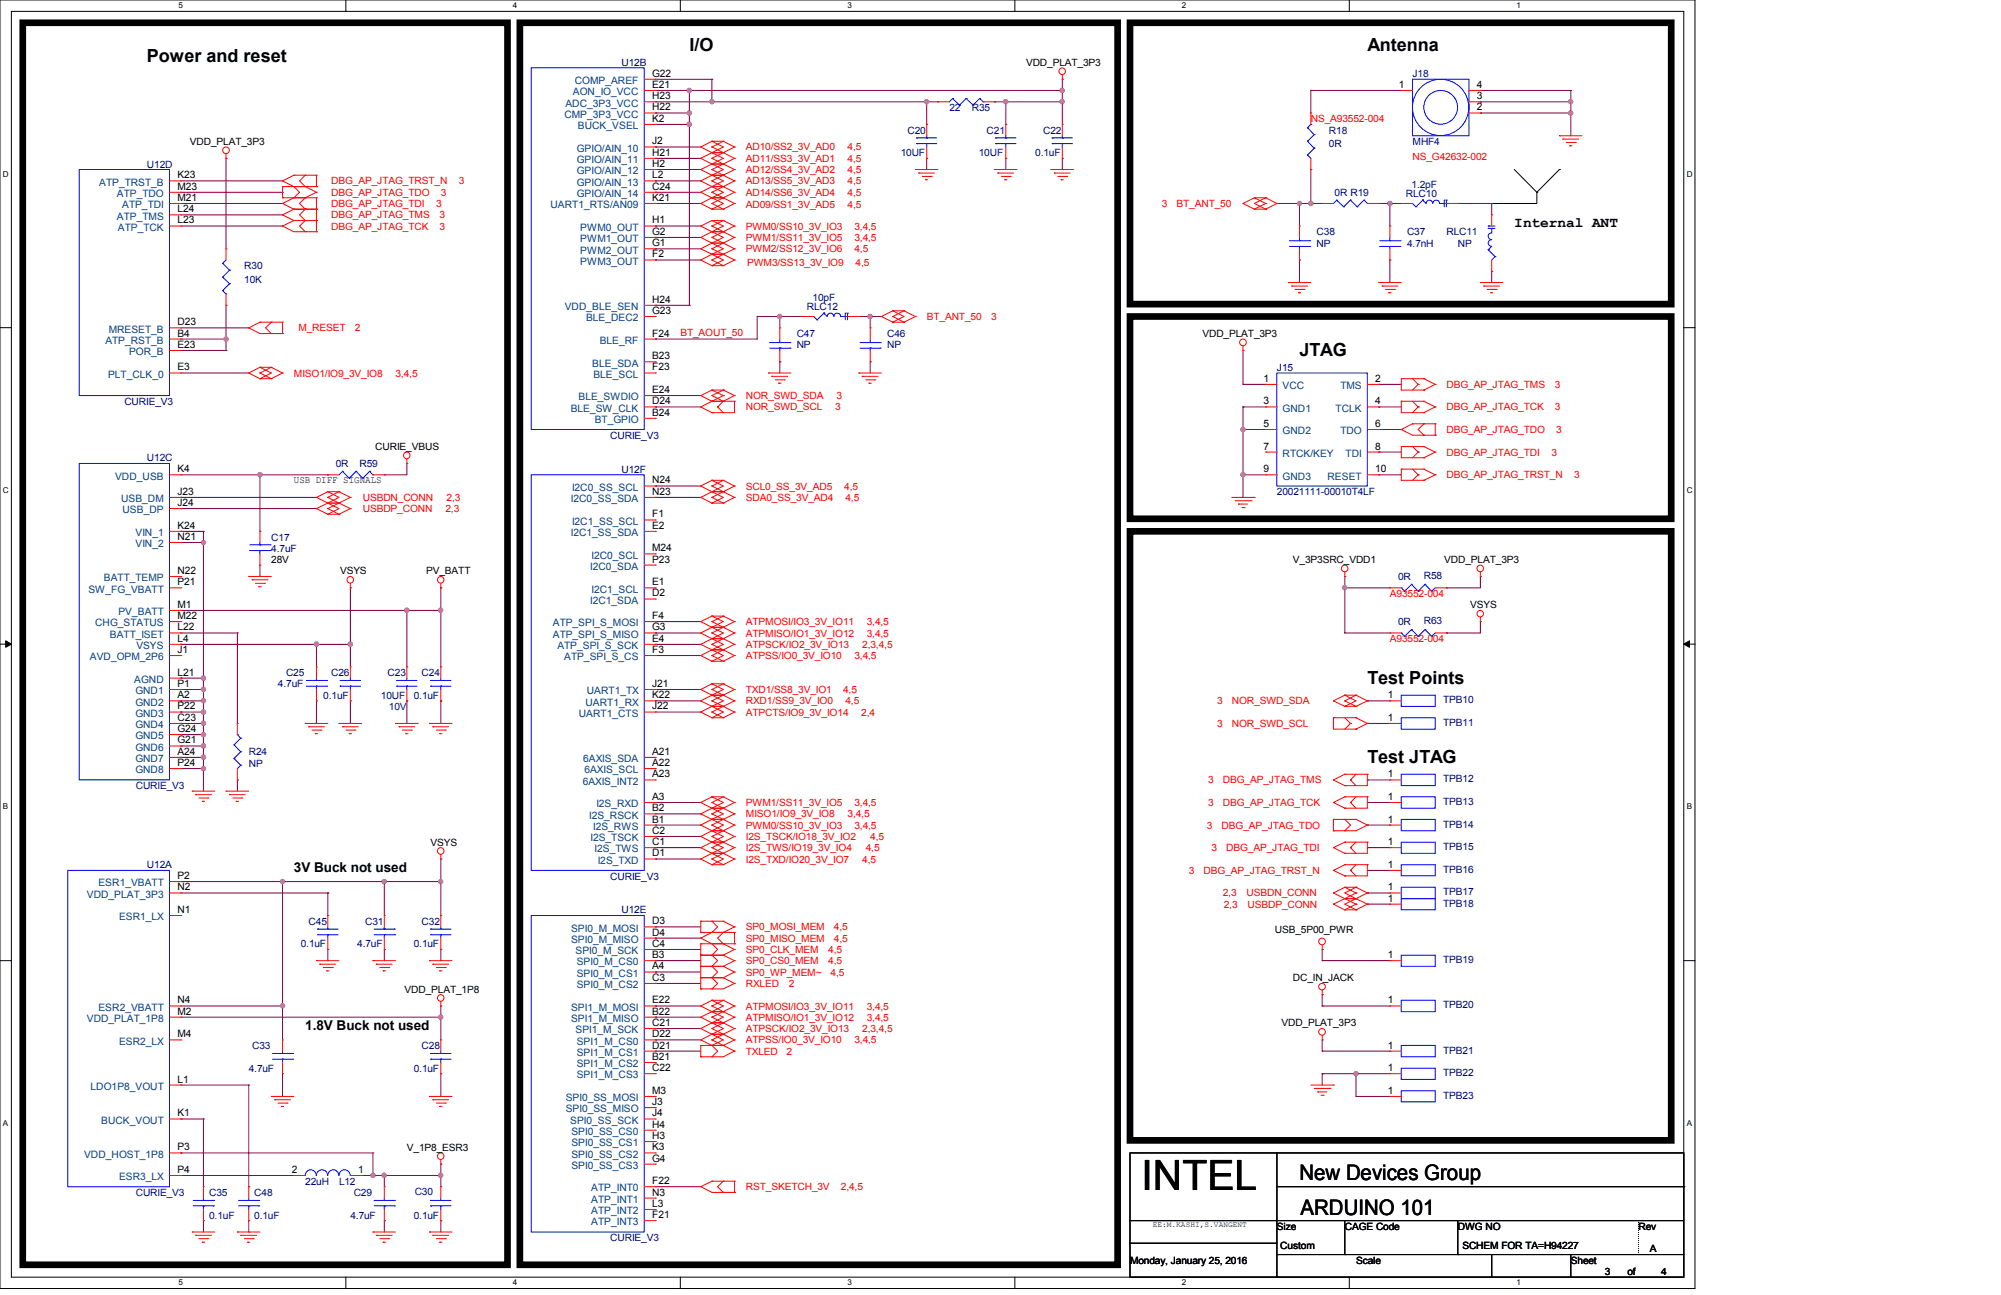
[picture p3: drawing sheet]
<svg xmlns="http://www.w3.org/2000/svg" width="432mm" height="279mm" viewBox="0 0 432 279" stroke-linecap="round" stroke-linejoin="round" font-family="sans-serif">
<defs><g id="words">
<text font-size="9" x="246.3" y="256.8">INTEL</text>
<g font-size="4.6">
<text x="280.4" y="254.6">New Devices Group</text>
<text x="280.7" y="262.1">ARDUINO 101</text>
</g>
<g font-size="3.9">
<text x="148.8" y="11">I/O</text>
<text x="295.1" y="11">Antenna</text>
<text x="31.7" y="13.4">Power and reset</text>
<text x="280.4" y="76.8">JTAG</text>
<text x="295.1" y="147.5">Test Points</text>
<text x="295.1" y="164.6">Test JTAG</text>
</g>
<text font-size="3.1" x="326.8" y="49">Internal ANT</text>
<g font-size="2.9">
<text x="63.4" y="188">3V Buck not used</text>
<text x="65.9" y="222.2">1.8V Buck not used</text>
</g>
<g font-size="2.2" fill="#000080">
<text x="134.1" y="14.2">U12B</text>
<text x="304.8" y="16.6">J18</text>
<text x="204.9" y="24">22</text>
<text x="209.7" y="24">R35</text>
<text x="195.8" y="28.8">C20</text>
<text x="212.9" y="28.8">C21</text>
<text x="225.1" y="28.8">C22</text>
<text x="286.8" y="28.8">R18</text>
<text x="194.4" y="33.7">10UF</text>
<text x="211.2" y="33.7">10UF</text>
<text x="223.4" y="33.7">0.1uF</text>
<text x="286.8" y="31.7">0R</text>
<text x="304.8" y="31.3">MHF4</text>
<text x="31.7" y="36.2">U12D</text>
<text x="304.6" y="40.5">1.2pF</text>
<text x="288" y="42.2">0R R19</text>
<text x="303.4" y="42.5">RLC10</text>
<text x="284.1" y="50.8">C38</text>
<text x="284.1" y="53.2">NP</text>
<text x="303.6" y="50.8">C37</text>
<text x="303.6" y="53.2">4.7nH</text>
<text x="312.1" y="50.8">RLC11</text>
<text x="314.6" y="53.2">NP</text>
<text x="52.7" y="58.1">R30</text>
<text x="52.7" y="61">10K</text>
<text x="175.4" y="64.9">10pF</text>
<text x="174.1" y="66.9">RLC12</text>
<text x="171.9" y="72.7">C47</text>
<text x="171.9" y="75.1">NP</text>
<text x="191.4" y="72.7">C46</text>
<text x="191.4" y="75.1">NP</text>
<text x="275.6" y="80.1">J15</text>
<text x="26.8" y="87.3">CURIE_V3</text>
<text x="131.7" y="94.7">CURIE_V3</text>
<text x="31.7" y="99.5">U12C</text>
<text x="72.4" y="100.8">0R</text>
<text x="77.6" y="100.8">R59</text>
<text x="134.1" y="102">U12F</text>
<text x="275.6" y="106.8">20021111-00010T4LF</text>
<text x="58.5" y="116.6">C17</text>
<text x="58.5" y="119">4.7uF</text>
<text x="301.7" y="125.1">0R</text>
<text x="307.3" y="124.9">R58</text>
<text x="301.7" y="134.9">0R</text>
<text x="307.3" y="134.7">R63</text>
<text x="60" y="148.3">4.7uF</text>
<text x="61.7" y="145.9">C25</text>
<text x="71.5" y="145.9">C26</text>
<text x="83.7" y="145.9">C23</text>
<text x="91" y="145.9">C24</text>
<text x="69.8" y="150.7">0.1uF</text>
<text x="82.2" y="150.7">10UF</text>
<text x="89.3" y="150.7">0.1uF</text>
<text x="311.4" y="151.7">TPB10</text>
<text x="311.4" y="156.6">TPB11</text>
<text x="53.7" y="162.9">R24</text>
<text x="53.7" y="165.4">NP</text>
<text x="29.3" y="170.3">CURIE_V3</text>
<text x="311.4" y="168.8">TPB12</text>
<text x="311.4" y="173.7">TPB13</text>
<text x="311.4" y="178.6">TPB14</text>
<text x="311.4" y="183.4">TPB15</text>
<text x="31.7" y="187.3">U12A</text>
<text x="131.7" y="189.8">CURIE_V3</text>
<text x="311.4" y="188.3">TPB16</text>
<text x="134.1" y="197.1">U12E</text>
<text x="311.4" y="195.6">TPB18</text>
<text x="311.4" y="193.2">TPB17</text>
<text x="66.6" y="199.5">C45</text>
<text x="78.8" y="199.5">C31</text>
<text x="91" y="199.5">C32</text>
<text x="64.9" y="204.4">0.1uF</text>
<text x="77.1" y="204.4">4.7uF</text>
<text x="89.3" y="204.4">0.1uF</text>
<text x="311.4" y="207.8">TPB19</text>
<text x="311.4" y="217.6">TPB20</text>
<text x="54.4" y="226.4">C33</text>
<text x="91" y="226.4">C28</text>
<text x="311.4" y="227.3">TPB21</text>
<text x="53.7" y="231.2">4.7uF</text>
<text x="89.3" y="231.2">0.1uF</text>
<text x="311.4" y="232.2">TPB22</text>
<text x="311.4" y="237.1">TPB23</text>
<text x="65.9" y="255.6">22uH</text>
<text x="73.2" y="255.6">L12</text>
<text x="89.5" y="257.8">C30</text>
<text x="29.3" y="258">CURIE_V3</text>
<text x="45.1" y="258">C35</text>
<text x="45.1" y="262.9">0.1uF</text>
<text x="54.9" y="258">C48</text>
<text x="54.9" y="262.9">0.1uF</text>
<text x="75.6" y="262.9">4.7uF</text>
<text x="76.3" y="258">C29</text>
<text x="89.3" y="262.9">0.1uF</text>
<text x="131.7" y="267.8">CURIE_V3</text>
</g>
<g font-size="2.2">
<text x="140.7" y="16.6">G22</text>
<text x="221.4" y="14.2">VDD_PLAT_3P3</text>
<text x="140.7" y="19">E21</text>
<text x="140.7" y="21.4">H23</text>
<text x="140.7" y="23.8">H22</text>
<text x="301.9" y="19">1</text>
<text x="318.7" y="21.4">3</text>
<text x="318.7" y="23.8">2</text>
<text x="318.7" y="19">4</text>
<text x="140.7" y="26.3">K2</text>
<text x="41" y="31.3">VDD_PLAT_3P3</text>
<text x="140.7" y="31.2">J2</text>
<text x="140.7" y="33.6">H21</text>
<text x="38.3" y="38.5">K23</text>
<text x="38.3" y="40.9">M23</text>
<text x="140.7" y="36">H2</text>
<text x="140.7" y="38.5">L2</text>
<text x="140.7" y="40.9">C24</text>
<text x="38.3" y="43.3">M21</text>
<text x="38.3" y="45.8">L24</text>
<text x="140.7" y="43.3">K21</text>
<text x="38.3" y="48.2">L23</text>
<text x="140.7" y="53.1">G1</text>
<text x="140.7" y="50.7">G2</text>
<text x="140.7" y="48.2">H1</text>
<text x="140.7" y="55.5">F2</text>
<text x="140.7" y="65.3">H24</text>
<text x="38.3" y="70.2">D23</text>
<text x="140.7" y="67.7">G23</text>
<text x="38.3" y="72.6">B4</text>
<text x="38.3" y="75.1">E23</text>
<text x="140.7" y="72.6">F24</text>
<text x="140.7" y="77.5">B23</text>
<text x="259.5" y="72.7">VDD_PLAT_3P3</text>
<text x="38.3" y="79.9">E3</text>
<text x="140.7" y="79.9">F23</text>
<text x="272.6" y="82.4">1</text>
<text x="296.8" y="82.4">2</text>
<text x="140.7" y="84.8">E24</text>
<text x="140.7" y="87.3">D24</text>
<text x="140.7" y="89.7">B24</text>
<text x="272.6" y="87.3">3</text>
<text x="296.8" y="87.3">4</text>
<text x="272.6" y="92.1">5</text>
<text x="296.8" y="92.1">6</text>
<text x="38.3" y="101.9">K4</text>
<text x="81" y="97.1">CURIE_VBUS</text>
<text x="272.6" y="97">7</text>
<text x="272.6" y="101.9">9</text>
<text x="296.8" y="97">8</text>
<text x="296.8" y="101.9">10</text>
<text x="38.3" y="106.8">J23</text>
<text x="63.4" y="104.2">USB DIFF SIGNALS</text>
<text x="140.7" y="104.3">N24</text>
<text x="140.7" y="106.8">N23</text>
<text x="38.3" y="109.2">J24</text>
<text x="140.7" y="111.6">F1</text>
<text x="38.3" y="114.1">K24</text>
<text x="38.3" y="116.5">N21</text>
<text x="140.7" y="114.1">E2</text>
<text x="140.7" y="119">M24</text>
<text x="38.3" y="123.8">N22</text>
<text x="58.5" y="121.5">28V</text>
<text x="73.4" y="123.9">VSYS</text>
<text x="92" y="123.9">PV_BATT</text>
<text x="140.7" y="121.4">P23</text>
<text x="279" y="121.5">V_3P3SRC_VDD1</text>
<text x="311.7" y="121.5">VDD_PLAT_3P3</text>
<text x="38.3" y="126.3">P21</text>
<text x="38.3" y="131.1">M1</text>
<text x="140.7" y="126.3">E1</text>
<text x="140.7" y="128.7">D2</text>
<text x="317.3" y="131.2">VSYS</text>
<text x="38.3" y="133.6">M22</text>
<text x="38.3" y="136">L22</text>
<text x="140.7" y="133.6">F4</text>
<text x="140.7" y="136">G3</text>
<text x="38.3" y="140.9">J1</text>
<text x="38.3" y="138.5">L4</text>
<text x="140.7" y="138.5">E4</text>
<text x="140.7" y="140.9">F3</text>
<text x="38.3" y="145.8">L21</text>
<text x="38.3" y="148.2">P1</text>
<text x="140.7" y="148.2">J21</text>
<text x="38.3" y="150.7">A2</text>
<text x="38.3" y="153.1">P22</text>
<text x="38.3" y="155.5">C23</text>
<text x="140.7" y="150.7">K22</text>
<text x="140.7" y="153.1">J22</text>
<text x="299.5" y="155.5">1</text>
<text x="299.5" y="150.7">1</text>
<text x="38.3" y="157.9">G24</text>
<text x="38.3" y="160.4">G21</text>
<text x="38.3" y="162.9">A24</text>
<text x="38.3" y="165.3">P24</text>
<text x="140.7" y="162.9">A21</text>
<text x="140.7" y="165.3">A22</text>
<text x="140.7" y="167.7">A23</text>
<text x="299.5" y="167.7">1</text>
<text x="140.7" y="172.6">A3</text>
<text x="299.5" y="172.6">1</text>
<text x="140.7" y="175">B2</text>
<text x="140.7" y="177.5">B1</text>
<text x="140.7" y="179.9">C2</text>
<text x="299.5" y="177.5">1</text>
<text x="92.9" y="182.5">VSYS</text>
<text x="140.7" y="182.3">C1</text>
<text x="140.7" y="184.8">D1</text>
<text x="299.5" y="182.3">1</text>
<text x="38.3" y="189.7">P2</text>
<text x="299.5" y="187.2">1</text>
<text x="38.3" y="197">N1</text>
<text x="38.3" y="192.1">N2</text>
<text x="299.5" y="194.5">1</text>
<text x="299.5" y="192.1">1</text>
<text x="140.7" y="199.4">D3</text>
<text x="140.7" y="201.8">D4</text>
<text x="275.1" y="201.2">USB_5P00_PWR</text>
<text x="140.7" y="204.3">C4</text>
<text x="140.7" y="206.7">B3</text>
<text x="140.7" y="209.2">A4</text>
<text x="299.5" y="206.7">1</text>
<text x="87.3" y="214.2">VDD_PLAT_1P8</text>
<text x="140.7" y="211.6">C3</text>
<text x="279" y="211.7">DC_IN_JACK</text>
<text x="38.3" y="216.5">N4</text>
<text x="38.3" y="218.9">M2</text>
<text x="140.7" y="216.5">E22</text>
<text x="140.7" y="218.9">B22</text>
<text x="140.7" y="221.4">C21</text>
<text x="276.5" y="221.4">VDD_PLAT_3P3</text>
<text x="299.5" y="216.5">1</text>
<text x="38.3" y="223.8">M4</text>
<text x="140.7" y="223.8">D22</text>
<text x="140.7" y="226.2">D21</text>
<text x="299.5" y="226.2">1</text>
<text x="38.3" y="233.6">L1</text>
<text x="140.7" y="228.7">B21</text>
<text x="140.7" y="231.1">C22</text>
<text x="299.5" y="231.1">1</text>
<text x="140.7" y="236">M3</text>
<text x="140.7" y="238.4">J3</text>
<text x="299.5" y="236">1</text>
<text x="38.3" y="240.9">K1</text>
<text x="140.7" y="240.9">J4</text>
<text x="140.7" y="243.3">H4</text>
<text x="140.7" y="245.7">H3</text>
<text x="38.3" y="248.2">P3</text>
<text x="87.8" y="248.3">V_1P8_ESR3</text>
<text x="140.7" y="248.2">K3</text>
<text x="140.7" y="250.6">G4</text>
<text x="38.3" y="253.1">P4</text>
<text x="63" y="253.1">2</text>
<text x="77.3" y="253.1">1</text>
<text x="140.7" y="255.5">F22</text>
<text x="140.7" y="257.9">N3</text>
<text x="140.7" y="260.4">L3</text>
<text x="140.7" y="262.8">F21</text>
<text x="275.6" y="265.3">Size</text>
<text x="276.3" y="269.5">Custom</text>
<text x="290.2" y="265.3">CAGE Code</text>
<text x="314.6" y="265.3">DWG NO</text>
<text x="315.6" y="269.5">SCHEM FOR TA=H94227</text>
<text x="353.6" y="265.3">Rev</text>
<text x="243.8" y="272.7">Monday, January 25, 2016</text>
<text x="292.6" y="272.7">Scale</text>
<text x="339" y="272.7">Sheet</text>
<text x="346.3" y="275.1">3</text>
<text x="351.2" y="275.1">of</text>
<text x="356" y="270.2">A</text>
<text x="358.5" y="275.1">4</text>
</g>
<g font-size="2.2" fill="#004080">
<text x="122" y="23">ADC_3P3_VCC</text>
<text x="123.6" y="20.5">AON_IO_VCC</text>
<text x="124" y="18.1">COMP_AREF</text>
<text x="121.8" y="25.4">CMP_3P3_VCC</text>
<text x="124.7" y="27.9">BUCK_VSEL</text>
<text x="124.5" y="32.7">GPIO/AIN_10</text>
<text x="124.5" y="35.2">GPIO/AIN_11</text>
<text x="21.4" y="40">ATP_TRST_B</text>
<text x="124.5" y="37.6">GPIO/AIN_12</text>
<text x="124.5" y="40">GPIO/AIN_13</text>
<text x="25.2" y="42.5">ATP_TDO</text>
<text x="25.2" y="47.4">ATP_TMS</text>
<text x="26.4" y="44.9">ATP_TDI</text>
<text x="118.8" y="44.9">UART1_RTS/AN09</text>
<text x="124.5" y="42.5">GPIO/AIN_14</text>
<text x="25.4" y="49.8">ATP_TCK</text>
<text x="125.2" y="52.2">PWM1_OUT</text>
<text x="125.2" y="49.8">PWM0_OUT</text>
<text x="125.2" y="57.1">PWM3_OUT</text>
<text x="125.2" y="54.7">PWM2_OUT</text>
<text x="23.5" y="71.8">MRESET_B</text>
<text x="121.9" y="66.9">VDD_BLE_SEN</text>
<text x="126.5" y="69.3">BLE_DEC2</text>
<text x="22.7" y="74.2">ATP_RST_B</text>
<text x="27.9" y="76.6">POR_B</text>
<text x="129.4" y="74.2">BLE_RF</text>
<text x="23.3" y="81.5">PLT_CLK_0</text>
<text x="127.8" y="79.1">BLE_SDA</text>
<text x="128.1" y="81.5">BLE_SCL</text>
<text x="276.8" y="83.9">VCC</text>
<text x="289.2" y="83.9">TMS</text>
<text x="123.2" y="88.8">BLE_SW_CLK</text>
<text x="124.8" y="86.4">BLE_SWDIO</text>
<text x="276.8" y="88.8">GND1</text>
<text x="288.2" y="88.8">TCLK</text>
<text x="128.4" y="91.3">BT_GPIO</text>
<text x="276.8" y="93.7">GND2</text>
<text x="289.2" y="93.7">TDO</text>
<text x="276.8" y="98.6">RTCK/KEY</text>
<text x="290.4" y="98.6">TDI</text>
<text x="24.8" y="103.5">VDD_USB</text>
<text x="123.4" y="105.9">I2C0_SS_SCL</text>
<text x="276.8" y="103.5">GND3</text>
<text x="286.5" y="103.5">RESET</text>
<text x="26.1" y="108.3">USB_DM</text>
<text x="26.5" y="110.7">USB_DP</text>
<text x="123.2" y="108.3">I2C0_SS_SDA</text>
<text x="123.4" y="113.2">I2C1_SS_SCL</text>
<text x="29.3" y="115.7">VIN_1</text>
<text x="29.3" y="118.1">VIN_2</text>
<text x="123.2" y="115.7">I2C1_SS_SDA</text>
<text x="22.4" y="125.4">BATT_TEMP</text>
<text x="127.4" y="122.9">I2C0_SDA</text>
<text x="127.6" y="120.5">I2C0_SCL</text>
<text x="19.1" y="127.8">SW_FG_VBATT</text>
<text x="127.4" y="130.3">I2C1_SDA</text>
<text x="127.6" y="127.8">I2C1_SCL</text>
<text x="20.5" y="135.1">CHG_STATUS</text>
<text x="23.7" y="137.6">BATT_ISET</text>
<text x="25.6" y="132.7">PV_BATT</text>
<text x="119.3" y="135.1">ATP_SPI_S_MOSI</text>
<text x="119.3" y="137.6">ATP_SPI_S_MISO</text>
<text x="19.4" y="142.5">AVD_OPM_2P6</text>
<text x="29.4" y="140">VSYS</text>
<text x="120.3" y="140">ATP_SPI_S_SCK</text>
<text x="121.8" y="142.5">ATP_SPI_S_CS</text>
<text x="29" y="147.3">AGND</text>
<text x="29.2" y="149.8">GND1</text>
<text x="126.6" y="149.8">UART1_TX</text>
<text x="29.2" y="152.2">GND2</text>
<text x="29.2" y="154.6">GND3</text>
<text x="124.9" y="154.6">UART1_CTS</text>
<text x="126.3" y="152.2">UART1_RX</text>
<text x="29.2" y="157.1">GND4</text>
<text x="29.2" y="159.5">GND5</text>
<text x="29.2" y="162">GND6</text>
<text x="29.2" y="164.4">GND7</text>
<text x="29.2" y="166.8">GND8</text>
<text x="125.9" y="164.4">6AXIS_SDA</text>
<text x="126.1" y="166.8">6AXIS_SCL</text>
<text x="125.7" y="169.3">6AXIS_INT2</text>
<text x="127.1" y="176.6">I2S_RSCK</text>
<text x="128" y="179">I2S_RWS</text>
<text x="128.7" y="174.2">I2S_RXD</text>
<text x="127.4" y="181.5">I2S_TSCK</text>
<text x="128.3" y="183.9">I2S_TWS</text>
<text x="21.3" y="191.2">ESR1_VBATT</text>
<text x="129" y="186.4">I2S_TXD</text>
<text x="18.8" y="193.7">VDD_PLAT_3P3</text>
<text x="25.7" y="198.5">ESR1_LX</text>
<text x="123.2" y="201">SPI0_M_MOSI</text>
<text x="123.2" y="203.4">SPI0_M_MISO</text>
<text x="124.2" y="205.9">SPI0_M_SCK</text>
<text x="124.5" y="208.3">SPI0_M_CS0</text>
<text x="124.5" y="210.7">SPI0_M_CS1</text>
<text x="124.5" y="213.2">SPI0_M_CS2</text>
<text x="18.8" y="220.5">VDD_PLAT_1P8</text>
<text x="21.3" y="218.1">ESR2_VBATT</text>
<text x="123.2" y="218.1">SPI1_M_MOSI</text>
<text x="123.2" y="220.5">SPI1_M_MISO</text>
<text x="25.7" y="225.4">ESR2_LX</text>
<text x="124.2" y="222.9">SPI1_M_SCK</text>
<text x="124.5" y="225.4">SPI1_M_CS0</text>
<text x="124.5" y="227.8">SPI1_M_CS1</text>
<text x="124.5" y="230.3">SPI1_M_CS2</text>
<text x="124.5" y="232.7">SPI1_M_CS3</text>
<text x="19.6" y="235.1">LDO1P8_VOUT</text>
<text x="122.1" y="237.6">SPI0_SS_MOSI</text>
<text x="122.1" y="240">SPI0_SS_MISO</text>
<text x="21.8" y="242.4">BUCK_VOUT</text>
<text x="123.1" y="242.4">SPI0_SS_SCK</text>
<text x="123.3" y="244.9">SPI0_SS_CS0</text>
<text x="18.2" y="249.8">VDD_HOST_1P8</text>
<text x="123.3" y="247.3">SPI0_SS_CS1</text>
<text x="123.3" y="249.8">SPI0_SS_CS2</text>
<text x="25.7" y="254.6">ESR3_LX</text>
<text x="123.3" y="252.2">SPI0_SS_CS3</text>
<text x="127.6" y="257">ATP_INT0</text>
<text x="127.6" y="259.5">ATP_INT1</text>
<text x="127.6" y="262">ATP_INT2</text>
<text x="127.6" y="264.4">ATP_INT3</text>
</g>
<g font-size="2.2" fill="#f00">
<text x="282.9" y="26.4">NS_A93552-004</text>
<text x="161" y="32.5">AD10/SS2_3V_AD0</text>
<text x="161" y="34.9">AD11/SS3_3V_AD1</text>
<text x="182.9" y="32.5">4,5</text>
<text x="182.9" y="34.9">4,5</text>
<text x="304.8" y="34.4">NS_G42632-002</text>
<text x="71.5" y="39.8">DBG_AP_JTAG_TRST_N</text>
<text x="99" y="39.8">3</text>
<text x="161" y="37.4">AD12/SS4_3V_AD2</text>
<text x="161" y="39.8">AD13/SS5_3V_AD3</text>
<text x="182.9" y="37.4">4,5</text>
<text x="182.9" y="39.8">4,5</text>
<text x="71.5" y="42.2">DBG_AP_JTAG_TDO</text>
<text x="71.5" y="44.7">DBG_AP_JTAG_TDI</text>
<text x="71.5" y="47.1">DBG_AP_JTAG_TMS</text>
<text x="94.2" y="44.7">3</text>
<text x="94.9" y="47.1">3</text>
<text x="95.1" y="42.2">3</text>
<text x="161" y="44.9">AD09/SS1_3V_AD5</text>
<text x="161" y="42.2">AD14/SS6_3V_AD4</text>
<text x="182.9" y="44.9">4,5</text>
<text x="182.9" y="42.2">4,5</text>
<text x="250.7" y="44.7">3</text>
<text x="253.9" y="44.7">BT_ANT_50</text>
<text x="71.5" y="49.6">DBG_AP_JTAG_TCK</text>
<text x="94.9" y="49.6">3</text>
<text x="161" y="49.6">PWM0/SS10_3V_IO3</text>
<text x="161" y="52">PWM1/SS11_3V_IO5</text>
<text x="184.4" y="49.6">3,4,5</text>
<text x="184.4" y="52">3,4,5</text>
<text x="161" y="54.4">PWM2/SS12_3V_IO6</text>
<text x="161.2" y="57.4">PWM3/SS13_3V_IO9</text>
<text x="184.4" y="54.4">4,5</text>
<text x="184.6" y="57.4">4,5</text>
<text x="64.4" y="71.5">M_RESET</text>
<text x="76.6" y="71.5">2</text>
<text x="200" y="69">BT_ANT_50</text>
<text x="213.9" y="69">3</text>
<text x="146.8" y="72.4">BT_AOUT_50</text>
<text x="63.4" y="81.2">MISO1/IO9_3V_IO8</text>
<text x="85.3" y="81.2">3,4,5</text>
<text x="312.1" y="83.7">DBG_AP_JTAG_TMS</text>
<text x="335.5" y="83.7">3</text>
<text x="161" y="88.6">NOR_SWD_SCL</text>
<text x="161" y="86.1">NOR_SWD_SDA</text>
<text x="180.2" y="88.6">3</text>
<text x="180.5" y="86.1">3</text>
<text x="312.1" y="88.6">DBG_AP_JTAG_TCK</text>
<text x="335.5" y="88.6">3</text>
<text x="312.1" y="93.4">DBG_AP_JTAG_TDO</text>
<text x="335.8" y="93.4">3</text>
<text x="312.1" y="98.3">DBG_AP_JTAG_TDI</text>
<text x="334.8" y="98.3">3</text>
<text x="161" y="105.6">SCL0_SS_3V_AD5</text>
<text x="182.2" y="105.6">4,5</text>
<text x="312.1" y="103.2">DBG_AP_JTAG_TRST_N</text>
<text x="339.7" y="103.2">3</text>
<text x="78.3" y="108.1">USBDN_CONN</text>
<text x="78.3" y="110.5">USBDP_CONN</text>
<text x="96.1" y="110.5">2,3</text>
<text x="96.4" y="108.1">2,3</text>
<text x="161" y="108.1">SDA0_SS_3V_AD4</text>
<text x="182.4" y="108.1">4,5</text>
<text x="299.9" y="128.8">A93552-004</text>
<text x="161" y="134.9">ATPMOSI/IO3_3V_IO11</text>
<text x="161" y="137.3">ATPMISO/IO1_3V_IO12</text>
<text x="187" y="134.9">3,4,5</text>
<text x="187" y="137.3">3,4,5</text>
<text x="161" y="142.2">ATPSS/IO0_3V_IO10</text>
<text x="161" y="139.8">ATPSCK/IO2_3V_IO13</text>
<text x="184.4" y="142.2">3,4,5</text>
<text x="186.1" y="139.8">2,3,4,5</text>
<text x="299.9" y="138.6">A93552-004</text>
<text x="161" y="149.5">TXD1/SS8_3V_IO1</text>
<text x="181.9" y="149.5">4,5</text>
<text x="161" y="152">RXD1/SS9_3V_IO0</text>
<text x="161" y="154.4">ATPCTS/IO9_3V_IO14</text>
<text x="182.4" y="152">4,5</text>
<text x="185.9" y="154.4">2,4</text>
<text x="262.6" y="152">3</text>
<text x="265.8" y="152">NOR_SWD_SDA</text>
<text x="262.6" y="156.8">3</text>
<text x="265.8" y="156.8">NOR_SWD_SCL</text>
<text x="161" y="173.9">PWM1/SS11_3V_IO5</text>
<text x="184.4" y="173.9">3,4,5</text>
<text x="260.7" y="169">3</text>
<text x="260.7" y="173.9">3</text>
<text x="263.9" y="169">DBG_AP_JTAG_TMS</text>
<text x="263.9" y="173.9">DBG_AP_JTAG_TCK</text>
<text x="161" y="176.4">MISO1/IO9_3V_IO8</text>
<text x="161" y="178.8">PWM0/SS10_3V_IO3</text>
<text x="182.9" y="176.4">3,4,5</text>
<text x="184.4" y="178.8">3,4,5</text>
<text x="260.4" y="178.8">3</text>
<text x="263.6" y="178.8">DBG_AP_JTAG_TDO</text>
<text x="161" y="181.2">I2S_TSCK/IO18_3V_IO2</text>
<text x="161" y="183.7">I2S_TWS/IO19_3V_IO4</text>
<text x="186.8" y="183.7">4,5</text>
<text x="187.8" y="181.2">4,5</text>
<text x="261.4" y="183.7">3</text>
<text x="264.6" y="183.7">DBG_AP_JTAG_TDI</text>
<text x="161" y="186.1">I2S_TXD/IO20_3V_IO7</text>
<text x="186.1" y="186.1">4,5</text>
<text x="256.6" y="188.6">3</text>
<text x="259.7" y="188.6">DBG_AP_JTAG_TRST_N</text>
<text x="263.9" y="193.4">2,3</text>
<text x="264.1" y="195.9">2,3</text>
<text x="269" y="193.4">USBDN_CONN</text>
<text x="269.2" y="195.9">USBDP_CONN</text>
<text x="161" y="200.7">SP0_MOSI_MEM</text>
<text x="161" y="203.2">SP0_MISO_MEM</text>
<text x="180" y="200.7">4,5</text>
<text x="180" y="203.2">4,5</text>
<text x="161" y="205.6">SP0_CLK_MEM</text>
<text x="161" y="208.1">SP0_CS0_MEM</text>
<text x="178.7" y="205.6">4,5</text>
<text x="178.7" y="208.1">4,5</text>
<text x="161" y="210.5">SP0_WP_MEM~</text>
<text x="161" y="212.9">RXLED</text>
<text x="170.2" y="212.9">2</text>
<text x="179.2" y="210.5">4,5</text>
<text x="161" y="217.8">ATPMOSI/IO3_3V_IO11</text>
<text x="161" y="220.3">ATPMISO/IO1_3V_IO12</text>
<text x="187" y="217.8">3,4,5</text>
<text x="187" y="220.3">3,4,5</text>
<text x="161" y="227.5">TXLED</text>
<text x="161" y="225.1">ATPSS/IO0_3V_IO10</text>
<text x="161" y="222.7">ATPSCK/IO2_3V_IO13</text>
<text x="169.7" y="227.5">2</text>
<text x="184.4" y="225.1">3,4,5</text>
<text x="186.1" y="222.7">2,3,4,5</text>
<text x="161" y="256.8">RST_SKETCH_3V</text>
<text x="181.4" y="256.8">2,4,5</text>
</g>
<text font-size="2.2" fill="#0000a0" x="83.9" y="153.2">10V</text>
<g font-size="1.7">
<text x="38.5" y="1.8">5</text>
<text x="110.7" y="1.8">4</text>
<text x="182.9" y="1.8">3</text>
<text x="255.1" y="1.8">2</text>
<text x="327.2" y="1.8">1</text>
<text x=".6" y="38.1">D</text>
<text x="364" y="38.1">D</text>
<text x=".6" y="106.3">C</text>
<text x="364" y="106.3">C</text>
<text x=".6" y="174.6">B</text>
<text x="364" y="174.6">B</text>
<text x=".6" y="242.9">A</text>
<text x="364" y="242.9">A</text>
<text x="248.7" y="264.7">EE:M.KASHI,S.VANGENT</text>
<text x="38.5" y="277.3">5</text>
<text x="110.7" y="277.3">4</text>
<text x="182.9" y="277.3">3</text>
<text x="255.1" y="277.3">2</text>
<text x="327.2" y="277.3">1</text>
</g>
</g></defs>
<path d="M0 0h365.8v278h-365.8zM2.5 2.5h360.8v273h-360.8z" fill="none" stroke="#000" stroke-width=".22"/>
<g fill="#fff">
<path d="M38.5 .3h1v1.9h-1z"/>
<path d="M38.5 275.8h1v1.9h-1z"/>
</g>
<path d="M74.6 0v2.5M74.6 275.5v2.5" fill="none" stroke="#000" stroke-width=".22"/>
<g fill="#fff">
<path d="M110.7 .3h.9v1.9h-.9z"/>
<path d="M110.7 275.8h.9v1.9h-.9z"/>
</g>
<path d="M146.8 0v2.5M146.8 275.5v2.5" fill="none" stroke="#000" stroke-width=".22"/>
<g fill="#fff">
<path d="M182.9 .3h.9v1.9h-.9z"/>
<path d="M182.9 275.8h.9v1.9h-.9z"/>
</g>
<path d="M219 0v2.5M219 275.5v2.5" fill="none" stroke="#000" stroke-width=".22"/>
<g fill="#fff">
<path d="M255.1 .3h.9v1.9h-.9z"/>
<path d="M255.1 275.8h.9v1.9h-.9z"/>
</g>
<path d="M291.2 0v2.5M291.2 275.5v2.5" fill="none" stroke="#000" stroke-width=".22"/>
<g fill="#fff">
<path d="M327.2 .3h1v1.9h-1z"/>
<path d="M327.2 275.8h1v1.9h-1z"/>
<path d="M.6 36.6h1.3v1.9h-1.3z"/>
<path d="M364 36.6h1.2v1.9h-1.2z"/>
<path d="M.6 104.8h1.3v1.9h-1.3z"/>
<path d="M364 104.8h1.2v1.9h-1.2z"/>
</g>
<path d="M0 70.7h2.5M363.3 70.7h2.5" fill="none" stroke="#000" stroke-width=".22"/>
<g fill="#fff">
<path d="M.6 173.1h1.2v1.9h-1.2z"/>
<path d="M364 173.1h1.1v1.9h-1.1z"/>
</g>
<path d="M0 139h2.5M363.3 139h2.5" fill="none" stroke="#000" stroke-width=".22"/>
<path d="M1.2 138.3l1.3 .7-1.3 .7zM363.3 139l1.3-.7v1.4z" fill="#000" stroke="#000" stroke-width=".22"/>
<g fill="#fff">
<path d="M.6 241.4h1.2v1.9h-1.2z"/>
<path d="M364 241.4h1.1v1.9h-1.1z"/>
</g>
<g fill="none" stroke="#000" stroke-width=".22">
<path d="M326.8 36.6l4.8 4.9M336.5 36.6h.1M336.5 36.6l-4.9 4.9M331.6 41.5h.1M331.6 41.5v2.4h-9.7M0 207.3h2.5M363.3 207.3h2.5M243.8 248.8h119.5v26.7h-119.5zM275.5 256h87.8M275.5 248.8v26.7M363.3 256h.1M243.8 268.2h.1"/>
<path d="M243.8 263.4h.1M243.8 268.2h31.7M243.8 263.4h119.5M275.5 270.7h.1M275.5 275.5h.1M275.5 270.7h87.8M290.2 270.7h.1M290.2 263.4v7.3M314.6 270.7h.1M314.6 263.4v7.3M321.9 275.5h.1M321.9 270.7v4.8"/>
<path d="M339 275.5h.1M339 270.7v4.8"/>
</g>
<path d="M4.9 4.9h104.6v268h-104.6zM112.2 4.9h129v268h-129zM243.8 4.9h116.8v60.7h-116.8zM243.8 68.3h116.8v43.6h-116.8zM243.8 114.6h116.8v131.4h-116.8z" fill="none" stroke="#000" stroke-width="1.4"/>
<g fill="none" stroke="#800040" stroke-width=".22">
<path d="M141.4 19.5h.1M141.4 19.5h87.8M141.4 17.1h12.2M148.8 19.5h.1M148.8 19.5v46.4M153.6 17.1h.1M153.6 17.1v4.9M229.2 17.1h.1M229.2 19.5h.1M229.2 17.1v9.7M282.9 19.5h.1M282.9 19.5h19.5"/>
<path d="M282.9 19.5v4.9M319.4 19.5h.1M319.4 19.5h19.6M339 19.5h.1M339 19.5v9.8M39 39h22M48.8 34.2h.1M48.8 34.2v19.5M61 39h.1M141.4 24.4h.1M141.4 31.7h.1M141.4 34.2h.1"/>
<path d="M141.4 36.6h.1M141.4 39h.1M141.4 39h9.8M141.4 22h61M141.4 24.4h7.4M141.4 31.7h9.8M141.4 34.2h9.8M141.4 36.6h9.8M141.4 26.8h7.4M148.8 26.8h.1M153.6 22h.1M200 34.2h.1"/>
<path d="M200 22h.1M200 22v4.8M200 34.2v2.4M214.6 22h.1M214.6 22h14.6M217 22h.1M217 34.2h.1M217 22v4.8M217 34.2v2.4M229.2 34.2h.1M229.2 22h.1M229.2 34.2v2.4"/>
<path d="M282.9 36.6h.1M282.9 36.6v7.3M319.4 24.4h.1M319.4 22h.1M319.4 22h19.6M319.4 24.4h19.6M339 24.4h.1M339 22h.1M39 46.4h22M39 41.5h22M39 48.8h22M39 43.9h22"/>
<path d="M61 46.4h.1M61 41.5h.1M61 48.8h.1M61 43.9h.1M141.4 56.1h.1M141.4 53.7h.1M141.4 51.2h.1M141.4 48.8h.1M141.4 41.5h.1M141.4 41.5h9.8M141.4 48.8h9.8M141.4 43.9h9.8"/>
<path d="M141.4 56.1h9.8M141.4 53.7h9.8M141.4 51.2h9.8M151.2 43.9h.1M275.5 43.9h.1M275.5 43.9h9.8M280.4 56.1h.1M280.4 43.9h.1M280.4 43.9v4.9M280.4 56.1v4.9M282.9 43.9h.1M297.5 43.9h.1"/>
<path d="M297.5 43.9h4.9M299.9 56.1h.1M299.9 43.9h.1M299.9 43.9v4.9M299.9 56.1v4.9M314.6 43.9h.1M314.6 43.9h7.3M321.9 43.9h.1M321.9 58.5h.1M321.9 43.9v2.5M321.9 58.5v2.5M39 75.6h9.8"/>
<path d="M39 73.2h9.8M39 70.7h14.7M48.8 73.2h.1M48.8 75.6h.1M48.8 65.9h.1M48.8 65.9v9.7M53.7 70.7h.1M141.4 65.9h.1M141.4 73.2h.1M141.4 65.9h7.4M148.8 65.9h.1M163.4 68.3h.1"/>
<path d="M163.4 68.3v4.9h-22M163.4 68.3h9.7M168.3 78.1h.1M168.3 68.3h.1M168.3 68.3v2.4M168.3 78.1v2.4M185.3 68.3h.1M185.3 68.3h4.9M187.8 78.1h.1M187.8 68.3h.1M187.8 68.3v2.4M187.8 78.1v2.4"/>
<path d="M268.2 75.6h.1M268.2 75.6v7.3M39 80.5h14.7M53.7 80.5h.1M87.8 100h.1M87.8 100v2.4h-4.9M141.4 85.3h.1M141.4 87.8h.1M141.4 87.8h9.8M141.4 85.3h9.8M268.2 92.7h.1M268.2 87.8h.1"/>
<path d="M268.2 82.9h.1M268.2 87.8v19.5M268.2 92.7h4.9M268.2 87.8h4.9M268.2 82.9h4.9M297.5 87.8h.1M297.5 82.9h.1M297.5 92.7h.1M297.5 97.5h.1M297.5 92.7h4.9M297.5 87.8h4.9M297.5 82.9h4.9"/>
<path d="M297.5 97.5h4.9M39 107.3h.1M39 109.7h.1M39 114.6h.1M39 117.1h.1M39 107.3h29.3M39 109.7h29.3M39 102.4h31.7M39 114.6h4.9M39 117.1h4.9M43.9 114.6h.1M43.9 114.6v56.1"/>
<path d="M56.1 102.4h.1M56.1 102.4v12.2M70.7 102.4h.1M82.9 102.4h.1M141.4 104.9h.1M141.4 107.3h.1M141.4 107.3h9.8M141.4 104.9h9.8M268.2 102.4h.1M268.2 102.4h4.9M297.5 102.4h.1M297.5 102.4h4.9"/>
<path d="M39 136.6h.1M39 139h.1M39 131.7h.1M39 136.6h12.2M39 139h36.6M39 131.7h56.1M51.2 136.6h.1M51.2 136.6v19.5M56.1 124.4h.1M56.1 121.9v2.5M68.3 139h.1M68.3 139v4.9"/>
<path d="M75.6 139h.1M75.6 126.8h.1M75.6 126.8v17.1M87.8 131.7h.1M87.8 131.7v12.2M95.1 126.8h.1M95.1 131.7h.1M95.1 126.8v17.1M141.4 139h.1M141.4 134.1h.1M141.4 136.6h.1M141.4 136.6h9.8"/>
<path d="M141.4 139h9.8M141.4 134.1h9.8M290.2 124.4h.1M290.2 126.8h.1M290.2 136.6h.1M290.2 136.6h9.7M290.2 124.4v12.2M290.2 126.8h9.7M312.1 126.8h.1M312.1 136.6h.1M319.4 124.4h.1M319.4 134.1h.1"/>
<path d="M319.4 134.1v2.5h-7.3M319.4 124.4v2.4h-7.3M39 153.6h.1M39 156.1h.1M39 158.5h.1M39 151.2h.1M39 148.8h.1M39 146.3h.1M39 153.6h4.9M39 156.1h4.9M39 158.5h4.9M39 151.2h4.9"/>
<path d="M39 148.8h4.9M39 146.3h4.9M43.9 153.6h.1M43.9 156.1h.1M43.9 158.5h.1M43.9 151.2h.1M43.9 148.8h.1M43.9 146.3h.1M68.3 151.2h.1M68.3 151.2v4.9M75.6 151.2h.1M75.6 151.2v4.9"/>
<path d="M87.8 151.2h.1M87.8 151.2v4.9M95.1 151.2h.1M95.1 151.2v4.9M141.4 151.2h.1M141.4 148.8h.1M141.4 141.4h.1M141.4 153.6h9.8M141.4 151.2h9.8M141.4 148.8h9.8M141.4 141.4h9.8M151.2 153.6h.1"/>
<path d="M295.1 151.2h.1M295.1 156.1h.1M295.1 156.1h4.8M295.1 151.2h4.8M39 161h.1M39 163.4h.1M39 165.8h.1M39 161h4.9M39 163.4h4.9M39 165.8h4.9M43.9 161h.1M43.9 163.4h.1"/>
<path d="M43.9 165.8h.1M51.2 168.3h.1M51.2 168.3v2.4M141.4 175.6h9.8M141.4 178h9.8M141.4 173.1h9.8M151.2 175.6h.1M151.2 178h.1M151.2 173.1h.1M295.1 168.3h.1M295.1 173.1h.1M295.1 178h.1"/>
<path d="M295.1 178h4.8M295.1 173.1h4.8M295.1 168.3h4.8M39 190.2h.1M39 190.2h56.1M39 192.7h31.7M61 190.2h.1M61 190.2v34.2M70.7 192.7h.1M70.7 192.7v4.8M82.9 190.2h.1M82.9 190.2v7.3"/>
<path d="M95.1 185.3h.1M95.1 190.2h.1M95.1 185.3v12.2M141.4 200h.1M141.4 185.3h.1M141.4 200h9.8M141.4 185.3h9.8M141.4 180.5h9.8M141.4 182.9h9.8M151.2 180.5h.1M151.2 182.9h.1M295.1 182.9h.1"/>
<path d="M295.1 187.8h.1M295.1 195.1h.1M295.1 192.7h.1M295.1 192.7h4.8M295.1 182.9h4.8M295.1 187.8h4.8M295.1 195.1h4.8M39 219.5h56.1M39 217h22M61 217h.1M70.7 204.9h.1M70.7 204.9v2.4"/>
<path d="M82.9 204.9h.1M82.9 204.9v2.4M95.1 217h.1M95.1 219.5h.1M95.1 204.9h.1M95.1 204.9v2.4M95.1 217v7.4M141.4 202.4h.1M141.4 204.9h.1M141.4 207.3h.1M141.4 209.7h.1M141.4 217h.1"/>
<path d="M141.4 219.5h.1M141.4 212.2h.1M141.4 219.5h9.8M141.4 217h9.8M141.4 202.4h9.8M141.4 204.9h9.8M141.4 207.3h9.8M141.4 209.7h9.8M141.4 212.2h9.8M285.3 214.6h.1M285.3 217h.1M285.3 204.9h.1"/>
<path d="M285.3 207.3h.1M285.3 217h14.6M285.3 207.3h14.6M285.3 204.9v2.4M285.3 214.6v2.4M39 234.1h14.7M53.7 234.1h.1M53.7 234.1v21.9M61 231.6h.1M61 231.6v5M95.1 231.6h.1M95.1 231.6v5"/>
<path d="M141.4 221.9h.1M141.4 224.4h.1M141.4 226.8h.1M141.4 221.9h9.8M141.4 224.4h9.8M141.4 226.8h9.8M285.3 224.4h.1M285.3 231.6h.1M285.3 226.8h.1M285.3 224.4v2.4M285.3 231.6v2.5M285.3 226.8h14.6"/>
<path d="M285.3 231.6h14.6M292.6 236.6h.1M292.6 231.6h.1M292.6 236.6h7.3M292.6 231.6v5M39 253.6h.1M39 248.8h.1M39 241.4h.1M39 253.6h24.4M39 248.8h41.5M39 241.4h4.9M43.9 241.4h.1"/>
<path d="M43.9 241.4v14.6M53.7 256h.1M78.1 253.6h.1M78.1 253.6h17M80.5 248.8h.1M80.5 253.6h.1M80.5 248.8v4.8M82.9 253.6h.1M82.9 253.6v2.4M95.1 251.2h.1M95.1 253.6h.1M95.1 251.2v4.8"/>
<path d="M141.4 256h.1M141.4 256h9.8M43.9 263.4h.1M43.9 263.4v2.4M53.7 265.8h.1M53.7 263.4v2.4M82.9 263.4h.1M82.9 263.4v2.4M95.1 263.4h.1M95.1 263.4v2.4"/>
</g>
<g fill="#f0f" stroke="#f0f" stroke-width=".22">
<circle cx="43.9" cy="156" r=".47"/>
<circle cx="43.9" cy="158.5" r=".47"/>
<circle cx="43.9" cy="160.9" r=".48"/>
<circle cx="43.9" cy="163.4" r=".47"/>
<circle cx="43.9" cy="165.8" r=".47"/>
<circle cx="43.9" cy="153.6" r=".47"/>
<circle cx="43.9" cy="151.2" r=".47"/>
<circle cx="43.9" cy="148.7" r=".48"/>
<circle cx="43.9" cy="117.1" r=".47"/>
<circle cx="43.9" cy="146.3" r=".47"/>
<circle cx="75.6" cy="139" r=".48"/>
<circle cx="68.3" cy="139" r=".47"/>
<circle cx="87.8" cy="131.7" r=".48"/>
<circle cx="95.1" cy="131.7" r=".47"/>
<circle cx="95.1" cy="253.6" r=".47"/>
<circle cx="82.9" cy="253.6" r=".47"/>
<circle cx="95.1" cy="219.5" r=".47"/>
<circle cx="95.1" cy="190.2" r=".47"/>
<circle cx="82.9" cy="190.2" r=".47"/>
<circle cx="80.5" cy="253.6" r=".47"/>
<circle cx="229.2" cy="21.9" r=".47"/>
<circle cx="217" cy="21.9" r=".47"/>
<circle cx="280.4" cy="43.9" r=".47"/>
<circle cx="299.9" cy="43.9" r=".47"/>
<circle cx="338.9" cy="24.4" r=".47"/>
<circle cx="338.9" cy="21.9" r=".47"/>
<circle cx="282.9" cy="43.9" r=".48"/>
<circle cx="268.2" cy="102.4" r=".47"/>
<circle cx="268.2" cy="92.7" r=".47"/>
<circle cx="48.8" cy="73.2" r=".47"/>
<circle cx="148.7" cy="24.4" r=".48"/>
<circle cx="61" cy="217" r=".47"/>
<circle cx="61" cy="190.2" r=".47"/>
<circle cx="187.7" cy="68.3" r=".47"/>
<circle cx="168.2" cy="68.3" r=".47"/>
<circle cx="229.2" cy="19.5" r=".47"/>
<circle cx="148.7" cy="19.5" r=".48"/>
<circle cx="292.6" cy="231.6" r=".47"/>
<circle cx="290.2" cy="126.8" r=".47"/>
<circle cx="56.1" cy="102.4" r=".47"/>
<circle cx="153.6" cy="21.9" r=".47"/>
<circle cx="199.9" cy="21.9" r=".47"/>
<circle cx="148.7" cy="26.8" r=".49"/>
</g>
<g fill="none" stroke="#f00" stroke-width=".22">
<path d="M139 17.1h2.4M139 19.5h2.4M141.4 17.1h.1M141.4 19.5h.1M229.2 17.1h.1M229.2 16.1v1M302.4 19.5h.1M302.4 19.5h2.4M317 19.5h2.4M319.4 19.5h.1M36.6 39h2.4M39 39h.1"/>
<path d="M48.8 34.2h.1M48.8 33.2v1M61 39h.1M61 39l2.4 1.3M63.4 37.8h.1M63.4 37.8l-2.4 1.2M63.4 37.8h4.9M65.9 37.8h.1M65.9 37.8l-1.3 1.2 1.3 1.3M68.3 37.8h.1M68.3 37.8v2.5M139 36.6h2.4"/>
<path d="M139 39h2.4M139 31.7h2.4M139 34.2h2.4M139 26.8h2.4M139 22h2.4M139 24.4h2.4M141.4 31.7h.1M141.4 34.2h.1M141.4 36.6h.1M141.4 39h.1M141.4 26.8h.1M141.4 22h.1"/>
<path d="M141.4 24.4h.1M151.2 31.7h.1M151.2 36.6h.1M151.2 34.2h.1M151.2 39h.1M151.2 31.7l2.4 1.2M151.2 36.6l2.4 1.2M151.2 34.2l2.4 1.2M151.2 39l2.4 1.3M153.6 32.9h.1M153.6 30.5h.1M153.6 31.7h.1"/>
<path d="M153.6 37.8h.1M153.6 35.4h.1M153.6 36.6h.1M153.6 34.2h.1M153.6 39h.1M153.6 37.8h2.5M153.6 30.5h2.5M153.6 32.9h2.5M153.6 30.5l-2.4 1.2M153.6 30.5l2.5 1.2-2.5 1.2M153.6 31.7l2.5 1.2M153.6 35.4h2.5"/>
<path d="M153.6 35.4l-2.4 1.2M153.6 35.4l2.5 1.2-2.5 1.2M153.6 36.6l2.5 1.2M153.6 32.9l-2.4 1.3M153.6 32.9l2.5 1.3-2.5 1.2M153.6 34.2l2.5 1.2M153.6 37.8l-2.4 1.2M153.6 37.8l2.5 1.2-2.5 1.3M153.6 39l2.5 1.3M156.1 30.5h.1M156.1 32.9h.1M156.1 35.4h.1"/>
<path d="M156.1 37.8h.1M156.1 30.5l2.4 1.2M156.1 30.5l-2.5 1.2M156.1 35.4l2.4 1.2M156.1 35.4l-2.5 1.2M156.1 32.9l2.4 1.3M156.1 32.9l-2.5 1.3M156.1 37.8l2.4 1.2M156.1 37.8l-2.5 1.2M158.5 31.7h.1M158.5 36.6h.1M158.5 34.2h.1"/>
<path d="M158.5 39h.1M158.5 31.7l-2.4 1.2M158.5 36.6l-2.4 1.2M158.5 34.2l-2.4 1.2M158.5 39l-2.4 1.3M197.5 36.6h.1M197.5 36.6h4.9M198.2 37.3h.1M198.2 37.3h3.5M199 38.1h2M199.7 38.8h.1M199.7 38.8h.5"/>
<path d="M200 26.8h.1M200 34.2h.1M200 26.8v2.5M200 31.7v2.5M201 38.1h.1M202.4 22h.1M202.4 22h2.5M212.2 22h2.4M214.6 36.6h.1M214.6 22h.1M214.6 36.6h4.9M215.3 37.3h.1"/>
<path d="M215.3 37.3h3.4M216.1 38.1h1.9M216.8 38.8h.1M216.8 38.8h.5M217 26.8h.1M217 34.2h.1M217 26.8v2.5M217 31.7v2.5M218 38.1h.1M226.8 36.6h.1M226.8 36.6h4.8M227.5 37.3h.1"/>
<path d="M227.5 37.3h3.4M228.3 38.1h1.9M229 38.8h.1M229 38.8h.5M229.2 26.8h.1M229.2 34.2h.1M229.2 26.8v2.5M229.2 31.7v2.5M230.2 38.1h.1M282.9 36.6h.1M282.9 24.4h.1M282.9 24.4v2.4"/>
<path d="M282.9 34.2v2.4M317 22h2.4M317 24.4h2.4M319.4 22h.1M319.4 24.4h.1M336.5 29.3h.1M336.5 29.3h4.9M337.2 30h.1M337.2 30h3.5M338 30.7h1.9M338.7 31.5h.1M338.7 31.5h.5"/>
<path d="M339.9 30.7h.1M36.6 41.5h2.4M36.6 43.9h2.4M36.6 46.4h2.4M36.6 48.8h2.4M39 41.5h.1M39 43.9h.1M39 46.4h.1M39 48.8h.1M48.8 53.7h.1M48.8 53.7v2.4M61 40.3h.1"/>
<path d="M61 42.7h.1M61 48.8h.1M61 43.9h.1M61 46.4h.1M61 40.3h7.3M61 42.7h7.3M61 40.3v2.4M61 48.8l2.4 1.2h4.9M61 43.9l2.4 1.2M61 46.4l2.4 1.2M63.4 40.3h.1M63.4 42.7h.1"/>
<path d="M63.4 47.6h.1M63.4 45.1h.1M63.4 40.3l1.2 1.2-1.2 1.2M63.4 47.6l-2.4 1.2M63.4 47.6h4.9M63.4 45.1h4.9M63.4 42.7l-2.4 1.2M63.4 45.1l-2.4 1.3M65.9 40.3h.1M65.9 42.7h.1M65.9 50h.1M65.9 47.6h.1"/>
<path d="M65.9 45.1h.1M65.9 40.3l2.4 1.2M65.9 47.6l-1.3 1.2 1.3 1.2M65.9 42.7l-1.3 1.2 1.3 1.2M65.9 45.1l-1.3 1.3 1.3 1.2M68.3 40.3h.1M68.3 41.5h.1M68.3 50h.1M68.3 47.6h.1M68.3 45.1h.1M68.3 42.7h.1M68.3 42.7v7.3"/>
<path d="M68.3 41.5l-2.4 1.2M139 41.5h2.4M139 43.9h2.4M139 48.8h2.4M139 56.1h2.4M139 53.7h2.4M139 51.2h2.4M141.4 41.5h.1M141.4 56.1h.1M141.4 53.7h.1M141.4 51.2h.1M141.4 48.8h.1"/>
<path d="M141.4 43.9h.1M151.2 48.8h.1M151.2 51.2h.1M151.2 53.7h.1M151.2 56.1h.1M151.2 43.9h.1M151.2 41.5h.1M151.2 48.8l2.4 1.2M151.2 51.2l2.4 1.3M151.2 53.7l2.4 1.2M151.2 56.1l2.4 1.2M151.2 43.9l2.4 1.2"/>
<path d="M151.2 41.5l2.4 1.2M153.6 50h.1M153.6 47.6h.1M153.6 48.8h.1M153.6 52.5h.1M153.6 51.2h.1M153.6 54.9h.1M153.6 53.7h.1M153.6 57.3h.1M153.6 56.1h.1M153.6 45.1h.1M153.6 42.7h.1"/>
<path d="M153.6 43.9h.1M153.6 40.3h.1M153.6 41.5h.1M153.6 40.3h2.5M153.6 42.7h2.5M153.6 50h2.5M153.6 47.6h2.5M153.6 45.1h2.5M153.6 50l2.5 1.2-2.5 1.3M153.6 47.6l-2.4 1.2M153.6 47.6l2.5 1.2-2.5 1.2M153.6 48.8l2.5 1.2"/>
<path d="M153.6 52.5h2.5M153.6 50l-2.4 1.2M153.6 51.2l2.5 1.3M153.6 54.9h2.5M153.6 52.5l-2.4 1.2M153.6 52.5l2.5 1.2-2.5 1.2M153.6 53.7l2.5 1.2M153.6 57.3h2.5M153.6 54.9l-2.4 1.2M153.6 54.9l2.5 1.2-2.5 1.2M153.6 56.1l2.5 1.2M153.6 42.7l-2.4 1.2"/>
<path d="M153.6 42.7l2.5 1.2-2.5 1.2M153.6 43.9l2.5 1.2M153.6 40.3l-2.4 1.2M153.6 40.3l2.5 1.2-2.5 1.2M153.6 41.5l2.5 1.2M156.1 47.6h.1M156.1 50h.1M156.1 52.5h.1M156.1 54.9h.1M156.1 57.3h.1M156.1 42.7h.1M156.1 45.1h.1"/>
<path d="M156.1 40.3h.1M156.1 47.6l2.4 1.2M156.1 47.6l-2.5 1.2M156.1 50l2.4 1.2M156.1 50l-2.5 1.2M156.1 52.5l2.4 1.2M156.1 52.5l-2.5 1.2M156.1 54.9l2.4 1.2M156.1 54.9l-2.5 1.2M156.1 42.7l2.4 1.2M156.1 42.7l-2.5 1.2M156.1 40.3l2.4 1.2"/>
<path d="M156.1 40.3l-2.5 1.2M158.5 48.8h.1M158.5 51.2h.1M158.5 53.7h.1M158.5 56.1h.1M158.5 43.9h.1M158.5 41.5h.1M158.5 48.8l-2.4 1.2M158.5 51.2l-2.4 1.3M158.5 53.7l-2.4 1.2M158.5 56.1l-2.4 1.2M158.5 43.9l-2.4 1.2"/>
<path d="M158.5 41.5l-2.4 1.2M268.2 43.9h.1M268.2 43.9l2.5 1.2M270.7 45.1h.1M270.7 42.7h.1M270.7 42.7h2.4M270.7 45.1h2.4M270.7 42.7l-2.5 1.2M270.7 42.7l2.4 1.2M273.1 42.7h.1M273.1 45.1h.1M273.1 43.9h.1"/>
<path d="M273.1 42.7l2.4 1.2M273.1 42.7l-2.4 1.2 2.4 1.2M273.1 43.9l-2.4 1.2M275.5 43.9h.1M275.5 43.9l-2.4 1.2M280.4 56.1h.1M280.4 48.8h.1M280.4 48.8v2.4M280.4 53.7v2.4M285.3 43.9h.1M285.3 43.9h2.4M295.1 43.9h2.4"/>
<path d="M297.5 43.9h.1M299.9 56.1h.1M299.9 48.8h.1M299.9 48.8v2.4M299.9 53.7v2.4M302.4 43.9h.1M302.4 43.9h2.4M312.1 43.9h2.5M314.6 43.9h.1M321.9 58.5h.1M321.9 46.4h.1M321.9 46.4v2.4"/>
<path d="M321.9 56.1v2.4M36.6 70.7h2.4M36.6 73.2h2.4M36.6 75.6h2.4M39 70.7h.1M39 73.2h.1M39 75.6h.1M48.8 65.9h.1M48.8 63.4v2.5M53.7 70.7h.1M53.7 70.7l2.4 1.3h4.9M56.1 69.5h.1"/>
<path d="M56.1 79.2h.1M56.1 69.5h4.9M56.1 69.5l-2.4 1.2M56.1 79.2h2.4M56.1 79.2l-2.4 1.3M56.1 79.2l2.4 1.3-2.4 1.2M58.5 72h.1M58.5 69.5h.1M58.5 79.2h.1M58.5 69.5l-1.2 1.2 1.2 1.3M58.5 79.2l2.5 1.3M58.5 79.2l-2.4 1.3"/>
<path d="M61 72h.1M61 69.5h.1M61 69.5v2.5M139 73.2h2.4M139 78.1h2.4M139 65.9h2.4M139 68.3h2.4M141.4 73.2h.1M141.4 78.1h.1M141.4 65.9h.1M141.4 68.3h.1M168.3 78.1h.1"/>
<path d="M168.3 70.7h.1M168.3 70.7v2.5M168.3 75.6v2.5M173.1 68.3h.1M173.1 68.3h2.5M182.9 68.3h2.4M185.3 68.3h.1M187.8 78.1h.1M187.8 70.7h.1M187.8 70.7v2.5M187.8 75.6v2.5M190.2 68.3h.1"/>
<path d="M190.2 68.3l2.5 1.2M192.7 67.1h.1M192.7 69.5h.1M192.7 68.3h.1M192.7 69.5h2.4M192.7 67.1h2.4M192.7 67.1l-2.5 1.2M192.7 67.1l2.4 1.2-2.4 1.2M192.7 68.3l2.4 1.2M195.1 69.5h.1M195.1 67.1h.1M195.1 67.1l2.4 1.2"/>
<path d="M195.1 67.1l-2.4 1.2M197.5 68.3h.1M197.5 68.3l-2.4 1.2M268.2 75.6h.1M268.2 74.6v1M278 61h.1M278 61h4.9M278.7 61.7h.1M278.7 61.7h3.5M279.4 62.4h2M280.2 63.2h.1M280.2 63.2h.5"/>
<path d="M281.4 62.4h.1M297.5 61h.1M297.5 61h4.9M298.2 61.7h.1M298.2 61.7h3.5M299 62.4h1.9M299.7 63.2h.1M299.7 63.2h.5M300.9 62.4h.1M319.4 61h.1M319.4 61h4.9M320.2 61.7h.1"/>
<path d="M320.2 61.7h3.4M320.9 62.4h2M321.6 63.2h.1M321.6 63.2h.5M322.9 62.4h.1M36.6 80.5h2.4M39 80.5h.1M53.7 80.5h.1M53.7 80.5l2.4 1.2M56.1 81.7h.1M56.1 80.5h.1M56.1 81.7h2.4"/>
<path d="M56.1 80.5l2.4 1.2M58.5 81.7h.1M61 80.5h.1M61 80.5l-2.5 1.2M87.8 100h.1M87.8 99v1M139 80.5h2.4M139 85.3h2.4M139 87.8h2.4M139 90.3h2.4M141.4 80.5h.1M141.4 85.3h.1"/>
<path d="M141.4 87.8h.1M141.4 90.3h.1M151.2 87.8h.1M151.2 85.3h.1M151.2 87.8l2.4 1.2M151.2 85.3l2.4 1.3M153.6 89h.1M153.6 86.6h.1M153.6 84.2h.1M153.6 86.6h4.9M153.6 86.6l-2.4 1.2M153.6 84.2h2.5"/>
<path d="M153.6 84.2l-2.4 1.1M153.6 84.2l2.5 1.1M154.9 87.8h.1M154.9 87.8l1.2 1.2M156.1 84.2h.1M156.1 86.6h.1M156.1 85.3h.1M156.1 84.2l-2.5 1.1 2.5 1.3M156.1 86.6l-1.2 1.2M156.1 84.2l2.4 1.1M156.1 85.3l-2.5 1.3M158.5 86.6h.1"/>
<path d="M158.5 85.3h.1M158.5 86.6v2.4h-4.9M158.5 85.3l-2.4 1.3M165.8 80.5h.1M165.8 80.5h4.9M166.5 81.2h.1M166.5 81.2h3.5M167.3 82h1.9M168 82.7h.1M168 82.7h.5M169.2 82h.1M185.3 80.5h.1"/>
<path d="M185.3 80.5h4.9M186.1 81.2h.1M186.1 81.2h3.4M186.8 82h2M187.5 82.7h.1M187.5 82.7h.5M188.8 82h.1M273.1 82.9h.1M273.1 87.8h.1M273.1 92.7h.1M273.1 97.5h.1M273.1 87.8h2.4"/>
<path d="M273.1 82.9h2.4M273.1 92.7h2.4M273.1 97.5h2.4M295.1 87.8h2.4M295.1 82.9h2.4M295.1 92.7h2.4M295.1 97.5h2.4M297.5 82.9h.1M297.5 87.8h.1M297.5 92.7h.1M297.5 97.5h.1M302.4 86.6h.1"/>
<path d="M302.4 92.7h.1M302.4 96.4h.1M302.4 81.7h.1M302.4 86.6v2.4h4.9M302.4 86.6h4.9M302.4 81.7v2.5h4.9M302.4 96.4v2.4h4.9M302.4 92.7l2.4 1.2h4.9M302.4 96.4h4.9M302.4 81.7h4.9M304.8 91.4h.1M304.8 86.6l1.2 1.2"/>
<path d="M304.8 91.4l-2.4 1.3M304.8 91.4h4.9M304.8 96.4l1.2 1.1M304.8 81.7l1.2 1.2M306 87.8h.1M306 97.5h.1M306 82.9h.1M306 87.8l-1.2 1.2M306 97.5l-1.2 1.3M306 82.9l-1.2 1.3M307.3 89h.1M307.3 86.6h.1"/>
<path d="M307.3 93.9h.1M307.3 91.4h.1M307.3 98.8h.1M307.3 96.4h.1M307.3 84.2h.1M307.3 81.7h.1M307.3 86.6l2.4 1.2M307.3 91.4l-1.3 1.3 1.3 1.2M307.3 96.4l2.4 1.1M307.3 81.7l2.4 1.2M309.7 87.8h.1M309.7 93.9h.1"/>
<path d="M309.7 91.4h.1M309.7 97.5h.1M309.7 82.9h.1M309.7 87.8l-2.4 1.2M309.7 91.4v2.5M309.7 97.5l-2.4 1.3M309.7 82.9l-2.4 1.3M36.6 107.3h2.4M36.6 102.4h2.4M36.6 114.6h2.4M36.6 117.1h2.4M36.6 109.7h2.4"/>
<path d="M39 114.6h.1M39 117.1h.1M39 102.4h.1M39 107.3h.1M39 109.7h.1M56.1 114.6h.1M56.1 114.6v2.5M56.1 119.5v2.4M68.3 107.3h.1M68.3 109.7h.1M68.3 107.3l2.4 1.2M68.3 109.7l2.4 1.3"/>
<path d="M70.7 106.1h.1M70.7 108.5h.1M70.7 107.3h.1M70.7 111h.1M70.7 109.7h.1M70.7 102.4h.1M70.7 108.5h2.5M70.7 106.1h2.5M70.7 106.1l-2.4 1.2M70.7 106.1l2.5 1.2-2.5 1.2M70.7 107.3l2.5 1.2M70.7 111h2.5"/>
<path d="M70.7 108.5l-2.4 1.2M70.7 108.5l2.5 1.2-2.5 1.3M70.7 109.7l2.5 1.3M70.7 102.4h2.5M73.2 108.5h.1M73.2 106.1h.1M73.2 111h.1M73.2 106.1l2.4 1.2M73.2 106.1l-2.5 1.2M73.2 108.5l2.4 1.2M73.2 108.5l-2.5 1.2M75.6 107.3h.1"/>
<path d="M75.6 109.7h.1M75.6 107.3l-2.4 1.2M75.6 109.7l-2.4 1.3M80.5 102.4h2.4M82.9 102.4h.1M139 107.3h2.4M139 114.6h2.4M139 104.9h2.4M139 112.2h2.4M139 119.5h2.4M141.4 104.9h.1M141.4 107.3h.1"/>
<path d="M141.4 112.2h.1M141.4 114.6h.1M141.4 119.5h.1M151.2 104.9h.1M151.2 107.3h.1M151.2 104.9l2.4 1.2M151.2 107.3l2.4 1.2M153.6 103.6h.1M153.6 106.1h.1M153.6 104.9h.1M153.6 108.5h.1M153.6 107.3h.1"/>
<path d="M153.6 108.5h2.5M153.6 106.1h2.5M153.6 103.6h2.5M153.6 103.6l-2.4 1.3M153.6 103.6l2.5 1.3-2.5 1.2M153.6 104.9l2.5 1.2M153.6 106.1l-2.4 1.2M153.6 106.1l2.5 1.2-2.5 1.2M153.6 107.3l2.5 1.2M156.1 106.1h.1M156.1 103.6h.1M156.1 108.5h.1"/>
<path d="M156.1 103.6l2.4 1.3M156.1 103.6l-2.5 1.3M156.1 106.1l2.4 1.2M156.1 106.1l-2.5 1.2M158.5 104.9h.1M158.5 107.3h.1M158.5 104.9l-2.4 1.2M158.5 107.3l-2.4 1.2M265.8 107.3h4.9M266.5 108h3.5M267.3 108.8h.1M267.3 108.8h1.9"/>
<path d="M268 109.5h.5M268.5 109.5h.1M270 108h.1M270.7 107.3h.1M273.1 102.4h.1M273.1 102.4h2.4M295.1 102.4h2.4M297.5 102.4h.1M302.4 101.2h.1M302.4 101.2v2.4h4.9M302.4 101.2h4.9M304.8 101.2l1.2 1.2"/>
<path d="M306 102.4h.1M306 102.4l-1.2 1.2M307.3 103.6h.1M307.3 101.2h.1M307.3 101.2l2.4 1.2M309.7 102.4h.1M309.7 102.4l-2.4 1.2M36.6 124.4h2.4M36.6 126.8h2.4M36.6 131.7h2.4M36.6 134.1h2.4M36.6 136.6h2.4"/>
<path d="M36.6 139h2.4M39 124.4h.1M39 126.8h.1M39 131.7h.1M39 134.1h.1M39 136.6h.1M39 139h.1M53.7 124.4h.1M53.7 124.4h4.8M54.4 125.1h.1M54.4 125.1h3.4M55.1 125.9h2"/>
<path d="M55.8 126.6h.1M55.8 126.6h.5M56.1 121.9h.1M57.1 125.9h.1M75.6 126.8h.1M75.6 125.9v.9M95.1 126.8h.1M95.1 125.9v.9M139 126.8h2.4M139 134.1h2.4M139 136.6h2.4M139 139h2.4"/>
<path d="M139 121.9h2.4M139 129.2h2.4M141.4 121.9h.1M141.4 126.8h.1M141.4 129.2h.1M141.4 134.1h.1M141.4 136.6h.1M141.4 139h.1M151.2 134.1h.1M151.2 136.6h.1M151.2 139h.1M151.2 134.1l2.4 1.2"/>
<path d="M151.2 136.6l2.4 1.2M151.2 139l2.4 1.2M153.6 132.9h.1M153.6 135.3h.1M153.6 134.1h.1M153.6 137.8h.1M153.6 136.6h.1M153.6 139h.1M153.6 135.3h2.5M153.6 132.9h2.5M153.6 132.9l-2.4 1.2M153.6 132.9l2.5 1.2-2.5 1.2"/>
<path d="M153.6 134.1l2.5 1.2M153.6 137.8h2.5M153.6 135.3l-2.4 1.3M153.6 135.3l2.5 1.3-2.5 1.2M153.6 136.6l2.5 1.2M153.6 137.8l-2.4 1.2M153.6 137.8l2.5 1.2-2.5 1.2M153.6 139l2.5 1.2M156.1 135.3h.1M156.1 132.9h.1M156.1 137.8h.1M156.1 132.9l2.4 1.2"/>
<path d="M156.1 132.9l-2.5 1.2M156.1 135.3l2.4 1.3M156.1 135.3l-2.5 1.3M156.1 137.8l2.4 1.2M156.1 137.8l-2.5 1.2M158.5 134.1h.1M158.5 136.6h.1M158.5 139h.1M158.5 134.1l-2.4 1.2M158.5 136.6l-2.4 1.2M158.5 139l-2.4 1.2M290.2 124.4h.1"/>
<path d="M290.2 123.4v1M299.9 126.8h.1M299.9 136.6h.1M299.9 126.8h2.5M299.9 136.6h2.5M309.7 126.8h2.4M309.7 136.6h2.4M312.1 126.8h.1M312.1 136.6h.1M319.4 124.4h.1M319.4 134.1h.1M319.4 123.4v1"/>
<path d="M319.4 133.1v1M36.6 156.1h2.4M36.6 146.3h2.4M36.6 148.8h2.4M36.6 141.4h2.4M36.6 151.2h2.4M36.6 153.6h2.4M36.6 158.5h2.4M39 146.3h.1M39 148.8h.1M39 141.4h.1M39 151.2h.1"/>
<path d="M39 153.6h.1M39 156.1h.1M39 158.5h.1M51.2 156.1h.1M51.2 156.1v2.4M65.9 156.1h.1M65.9 156.1h4.8M66.6 156.8h.1M66.6 156.8h3.4M67.3 157.5h2M68 158.3h.1M68 158.3h.5"/>
<path d="M68.3 143.9h.1M68.3 151.2h.1M68.3 143.9v2.4M68.3 148.8v2.4M69.3 157.5h.1M73.2 156.1h.1M73.2 156.1h4.9M73.9 156.8h.1M73.9 156.8h3.4M74.6 157.5h2M75.4 158.3h.1M75.4 158.3h.5"/>
<path d="M75.6 143.9h.1M75.6 151.2h.1M75.6 143.9v2.4M75.6 148.8v2.4M76.6 157.5h.1M85.3 156.1h.1M85.3 156.1h5M86.1 156.8h.1M86.1 156.8h3.4M86.8 157.5h2M87.5 158.3h.1M87.5 158.3h.6"/>
<path d="M87.8 143.9h.1M87.8 151.2h.1M87.8 143.9v2.4M87.8 148.8v2.4M88.8 157.5h.1M92.7 156.1h.1M92.7 156.1h4.8M93.4 156.8h.1M93.4 156.8h3.4M94.1 157.5h2M94.9 158.3h.1M94.9 158.3h.5"/>
<path d="M95.1 143.9h.1M95.1 151.2h.1M95.1 143.9v2.4M95.1 148.8v2.4M96.1 157.5h.1M139 148.8h2.4M139 141.4h2.4M139 151.2h2.4M139 153.6h2.4M141.4 141.4h.1M141.4 148.8h.1M141.4 151.2h.1"/>
<path d="M141.4 153.6h.1M151.2 151.2h.1M151.2 148.8h.1M151.2 141.4h.1M151.2 153.6h.1M151.2 151.2l2.4 1.2M151.2 148.8l2.4 1.2M151.2 141.4l2.4 1.3M151.2 153.6l2.4 1.3M153.6 152.4h.1M153.6 150h.1M153.6 151.2h.1"/>
<path d="M153.6 147.5h.1M153.6 148.8h.1M153.6 140.2h.1M153.6 142.7h.1M153.6 141.4h.1M153.6 154.9h.1M153.6 153.6h.1M153.6 150l2.5 1.2-2.5 1.2M153.6 152.4l2.5 1.2-2.5 1.3M153.6 152.4h2.5M153.6 150h2.5M153.6 154.9h2.5"/>
<path d="M153.6 150l-2.4 1.2M153.6 151.2l2.5 1.2M153.6 147.5h2.5M153.6 147.5l-2.4 1.3M153.6 147.5l2.5 1.3-2.5 1.2M153.6 148.8l2.5 1.2M153.6 142.7h2.5M153.6 140.2h2.5M153.6 140.2l-2.4 1.2M153.6 140.2l2.5 1.2-2.5 1.3M153.6 141.4l2.5 1.3M153.6 152.4l-2.4 1.2"/>
<path d="M153.6 153.6l2.5 1.3M156.1 150h.1M156.1 152.4h.1M156.1 147.5h.1M156.1 142.7h.1M156.1 140.2h.1M156.1 154.9h.1M156.1 150l2.4 1.2M156.1 150l-2.5 1.2M156.1 147.5l2.4 1.3M156.1 147.5l-2.5 1.3M156.1 140.2l2.4 1.2"/>
<path d="M156.1 140.2l-2.5 1.2M156.1 152.4l2.4 1.2M156.1 152.4l-2.5 1.2M158.5 151.2h.1M158.5 148.8h.1M158.5 141.4h.1M158.5 153.6h.1M158.5 151.2l-2.4 1.2M158.5 148.8l-2.4 1.2M158.5 141.4l-2.4 1.3M158.5 153.6l-2.4 1.3M287.7 151.2h.1"/>
<path d="M287.7 154.9h.1M287.7 151.2l2.5 1.2M287.7 154.9v2.4h4.9M287.7 154.9h4.9M290.2 150h.1M290.2 152.4h.1M290.2 151.2h.1M290.2 152.4h2.4M290.2 150h2.4M290.2 150l-2.5 1.2M290.2 150l2.4 1.2-2.4 1.2M290.2 151.2l2.4 1.2"/>
<path d="M290.2 154.9l1.2 1.2M291.4 156.1h.1M291.4 156.1l-1.2 1.2M292.6 152.4h.1M292.6 150h.1M292.6 157.3h.1M292.6 154.9h.1M292.6 150l2.5 1.2M292.6 150l-2.4 1.2M292.6 154.9l2.5 1.2M295.1 151.2h.1M295.1 156.1h.1"/>
<path d="M295.1 151.2l-2.5 1.2M295.1 156.1l-2.5 1.2M299.9 156.1h.1M299.9 151.2h.1M299.9 156.1h2.5M299.9 151.2h2.5M36.6 161h2.4M36.6 163.4h2.4M36.6 165.8h2.4M39 161h.1M39 163.4h.1M39 165.8h.1"/>
<path d="M41.5 170.7h.1M41.5 170.7h4.9M42.2 171.4h.1M42.2 171.4h3.4M42.9 172.2h2M43.6 172.9h.1M43.6 172.9h.6M44.9 172.2h.1M48.8 170.7h.1M48.8 170.7h4.9M49.5 171.4h.1M49.5 171.4h3.4"/>
<path d="M50.2 172.2h2M51 172.9h.1M51 172.9h.5M51.2 168.3h.1M51.2 165.8v2.5M52.2 172.2h.1M139 163.4h2.4M139 165.8h2.4M139 168.3h2.4M139 173.1h2.4M139 178h2.4M139 175.6h2.4"/>
<path d="M141.4 163.4h.1M141.4 165.8h.1M141.4 168.3h.1M141.4 173.1h.1M141.4 175.6h.1M141.4 178h.1M151.2 175.6h.1M151.2 173.1h.1M151.2 178h.1M151.2 175.6l2.4 1.2M151.2 173.1l2.4 1.3M151.2 178l2.4 1.2"/>
<path d="M153.6 179.2h.1M153.6 174.4h.1M153.6 176.8h.1M153.6 175.6h.1M153.6 171.9h.1M153.6 173.1h.1M153.6 178h.1M153.6 179.2h2.5M153.6 179.2l-2.4 1.3M153.6 179.2l2.5 1.3-2.5 1.2M153.6 176.8h2.5M153.6 174.4h2.5"/>
<path d="M153.6 174.4l-2.4 1.2M153.6 174.4l2.5 1.2-2.5 1.2M153.6 175.6l2.5 1.2M153.6 171.9h2.5M153.6 171.9l-2.4 1.2M153.6 171.9l2.5 1.2-2.5 1.3M153.6 173.1l2.5 1.3M153.6 176.8l-2.4 1.2M153.6 176.8l2.5 1.2-2.5 1.2M153.6 178l2.5 1.2M156.1 179.2h.1M156.1 176.8h.1"/>
<path d="M156.1 174.4h.1M156.1 171.9h.1M156.1 179.2l2.4 1.3M156.1 179.2l-2.5 1.3M156.1 174.4l2.4 1.2M156.1 174.4l-2.5 1.2M156.1 171.9l2.4 1.2M156.1 171.9l-2.5 1.2M156.1 176.8l2.4 1.2M156.1 176.8l-2.5 1.2M158.5 175.6h.1M158.5 173.1h.1"/>
<path d="M158.5 178h.1M158.5 175.6l-2.4 1.2M158.5 173.1l-2.4 1.3M158.5 178l-2.4 1.2M287.7 168.3h.1M287.7 173.1h.1M287.7 179.2h.1M287.7 176.8h.1M287.7 176.8v2.4M287.7 176.8h4.9M287.7 168.3l2.5 1.2M287.7 173.1l2.5 1.3"/>
<path d="M290.2 169.5h.1M290.2 167h.1M290.2 174.4h.1M290.2 171.9h.1M290.2 179.2h.1M290.2 176.8h.1M290.2 171.9h4.9M290.2 167h4.9M290.2 167l-2.5 1.3M290.2 171.9l-2.5 1.2M290.2 176.8l1.2 1.2-1.2 1.2M291.4 168.3h.1"/>
<path d="M291.4 173.1h.1M291.4 168.3l1.2 1.2M291.4 173.1l1.2 1.3M292.6 176.8h.1M292.6 167l-1.2 1.3M292.6 171.9l-1.2 1.2M292.6 176.8l2.5 1.2M295.1 167h.1M295.1 171.9h.1M295.1 178h.1M295.1 178l-2.5 1.2h-4.9M295.1 171.9v2.5h-4.9"/>
<path d="M295.1 167v2.5h-4.9M299.9 168.3h.1M299.9 173.1h.1M299.9 178h.1M299.9 168.3h2.5M299.9 173.1h2.5M299.9 178h2.5M36.6 197.5h2.4M36.6 190.2h2.4M36.6 192.7h2.4M39 197.5h.1M39 190.2h.1"/>
<path d="M39 192.7h.1M70.7 197.5h.1M70.7 197.5v2.5M82.9 197.5h.1M82.9 197.5v2.5M95.1 185.3h.1M95.1 197.5h.1M95.1 184.4v.9M95.1 197.5v2.5M139 182.9h2.4M139 200h2.4M139 180.5h2.4"/>
<path d="M139 185.3h2.4M141.4 200h.1M141.4 180.5h.1M141.4 182.9h.1M141.4 185.3h.1M151.2 198.8h.1M151.2 185.3h.1M151.2 180.5h.1M151.2 182.9h.1M151.2 198.8v2.4M151.2 198.8h4.9M151.2 185.3l2.4 1.3"/>
<path d="M151.2 180.5l2.4 1.2M151.2 182.9l2.4 1.2M153.6 198.8h.1M153.6 186.6h.1M153.6 184.1h.1M153.6 185.3h.1M153.6 181.7h.1M153.6 180.5h.1M153.6 182.9h.1M153.6 198.8l1.3 1.2-1.3 1.2M153.6 184.1h2.5M153.6 186.6h2.5"/>
<path d="M153.6 184.1l-2.4 1.2M153.6 184.1l2.5 1.2-2.5 1.3M153.6 185.3l2.5 1.3M153.6 181.7h2.5M153.6 180.5l2.5 1.2M153.6 181.7l-2.4 1.2M153.6 181.7l2.5 1.2-2.5 1.2M153.6 182.9l2.5 1.2M156.1 198.8h.1M156.1 184.1h.1M156.1 186.6h.1M156.1 181.7h.1"/>
<path d="M156.1 198.8l2.4 1.2M156.1 184.1l2.4 1.2M156.1 184.1l-2.5 1.2M156.1 181.7l2.4 1.2M156.1 181.7l-2.5 1.2M158.5 200h.1M158.5 185.3h.1M158.5 180.5h.1M158.5 182.9h.1M158.5 200l-2.4 1.2M158.5 185.3l-2.4 1.3M158.5 180.5l-2.4 1.2"/>
<path d="M158.5 182.9l-2.4 1.2M287.7 182.9h.1M287.7 187.8h.1M287.7 192.7h.1M287.7 195.1h.1M287.7 182.9l2.5 1.2M287.7 187.8l2.5 1.2M287.7 192.7l2.5 1.2M287.7 195.1l2.5 1.2M290.2 184.1h.1M290.2 181.7h.1M290.2 189h.1"/>
<path d="M290.2 186.6h.1M290.2 193.9h.1M290.2 191.4h.1M290.2 196.3h.1M290.2 191.4l2.4 1.3M290.2 186.6h4.9M290.2 181.7h4.9M290.2 181.7l-2.5 1.2M290.2 186.6l-2.5 1.2M290.2 193.9h2.4M290.2 191.4h2.4M290.2 191.4l-2.5 1.3"/>
<path d="M290.2 196.3h2.4M290.2 193.9l-2.5 1.2M290.2 193.9l2.4 1.2M291.4 182.9h.1M291.4 187.8h.1M291.4 182.9l1.2 1.2M291.4 187.8l1.2 1.2M292.6 191.4h.1M292.6 193.9h.1M292.6 192.7h.1M292.6 196.3h.1M292.6 195.1h.1"/>
<path d="M292.6 181.7l-1.2 1.2M292.6 186.6l-1.2 1.2M292.6 191.4l2.5 1.3M292.6 191.4l-2.4 1.3 2.4 1.2M292.6 192.7l-2.4 1.2M292.6 193.9l2.5 1.2M292.6 193.9l-2.4 1.2 2.4 1.2M292.6 195.1l-2.4 1.2M295.1 181.7h.1M295.1 186.6h.1M295.1 192.7h.1M295.1 195.1h.1"/>
<path d="M295.1 181.7v2.4h-4.9M295.1 186.6v2.4h-4.9M295.1 192.7l-2.5 1.2M295.1 195.1l-2.5 1.2M299.9 182.9h.1M299.9 187.8h.1M299.9 195.1h.1M299.9 192.7h.1M299.9 182.9h2.5M299.9 192.7h2.5M299.9 187.8h2.5M299.9 195.1h2.5"/>
<path d="M36.6 217h2.4M36.6 219.5h2.4M39 217h.1M39 219.5h.1M68.3 207.3h.1M68.3 207.3h4.9M69 208h.1M69 208h3.4M69.8 208.7h1.9M70.5 209.5h.1M70.5 209.5h.5M70.7 204.9h.1"/>
<path d="M70.7 202.4v2.5M71.7 208.7h.1M80.5 207.3h.1M80.5 207.3h4.8M81.2 208h.1M81.2 208h3.4M82 208.7h1.9M82.7 209.5h.1M82.7 209.5h.5M82.9 204.9h.1M82.9 202.4v2.5M83.9 208.7h.1"/>
<path d="M92.7 207.3h.1M92.7 207.3h4.8M93.4 208h.1M93.4 208h3.4M94.1 208.7h2M94.9 209.5h.1M94.9 209.5h.5M95.1 217h.1M95.1 204.9h.1M95.1 202.4v2.5M95.1 216.1v.9M96.1 208.7h.1"/>
<path d="M139 207.3h2.4M139 217h2.4M139 219.5h2.4M139 202.4h2.4M139 204.9h2.4M139 209.7h2.4M139 212.2h2.4M141.4 202.4h.1M141.4 204.9h.1M141.4 207.3h.1M141.4 209.7h.1M141.4 212.2h.1"/>
<path d="M141.4 217h.1M141.4 219.5h.1M151.2 210.9h.1M151.2 208.5h.1M151.2 201.2h.1M151.2 206.1h.1M151.2 203.6h.1M151.2 202.4h.1M151.2 213.4h.1M151.2 217h.1M151.2 219.5h.1M151.2 210.9h4.9"/>
<path d="M151.2 208.5h4.9M151.2 203.6v9.8M151.2 201.2h7.3M151.2 206.1h4.9M151.2 203.6h7.3M151.2 202.4l2.4 1.2M151.2 217l2.4 1.3M151.2 219.5l2.4 1.2M153.6 210.9h.1M153.6 208.5h.1M153.6 201.2h.1M153.6 206.1h.1"/>
<path d="M153.6 203.6h.1M153.6 213.4h.1M153.6 215.8h.1M153.6 218.3h.1M153.6 217h.1M153.6 219.5h.1M153.6 208.5l1.3 1.2-1.3 1.2M153.6 203.6l1.3 1.3-1.3 1.2M153.6 206.1l1.3 1.2-1.3 1.2M153.6 201.2l-2.4 1.2M153.6 210.9l1.3 1.3-1.3 1.2M153.6 218.3h2.5"/>
<path d="M153.6 215.8h2.5M153.6 215.8l-2.4 1.2M153.6 215.8l2.5 1.2-2.5 1.3M153.6 217l2.5 1.3M153.6 218.3l-2.4 1.2M153.6 218.3l2.5 1.2-2.5 1.2M153.6 219.5l2.5 1.2M156.1 208.5h.1M156.1 203.6h.1M156.1 206.1h.1M156.1 201.2h.1M156.1 210.9h.1"/>
<path d="M156.1 218.3h.1M156.1 215.8h.1M156.1 218.3l-2.5 1.2M156.1 208.5l2.4 1.2M156.1 203.6l2.4 1.3M156.1 206.1l2.4 1.2M156.1 201.2l-1.2 1.2 1.2 1.2M156.1 210.9l2.4 1.3M156.1 215.8l2.4 1.2M156.1 215.8l-2.5 1.2M156.1 218.3l2.4 1.2M158.5 209.7h.1"/>
<path d="M158.5 204.9h.1M158.5 207.3h.1M158.5 203.6h.1M158.5 201.2h.1M158.5 212.2h.1M158.5 217h.1M158.5 219.5h.1M158.5 201.2v2.4M158.5 209.7l-2.4 1.2M158.5 204.9l-2.4 1.2M158.5 207.3l-2.4 1.2M158.5 212.2l-2.4 1.2h-4.9"/>
<path d="M158.5 217l-2.4 1.3M158.5 219.5l-2.4 1.2M285.3 204.9h.1M285.3 214.6h.1M285.3 203.9v1M285.3 213.6v1M299.9 207.3h.1M299.9 217h.1M299.9 207.3h2.5M299.9 217h2.5M36.6 234.1h2.4M36.6 224.4h2.4"/>
<path d="M39 224.4h.1M39 234.1h.1M58.5 236.6h.1M58.5 236.6h4.9M59.3 237.3h.1M59.3 237.3h3.4M60 238h1.9M60.7 238.7h.1M60.7 238.7h.5M61 224.4h.1M61 231.6h.1M61 224.4v2.4"/>
<path d="M61 229.2v2.4M61.9 238h.1M92.7 236.6h.1M92.7 236.6h4.8M93.4 237.3h.1M93.4 237.3h3.4M94.1 238h2M94.9 238.7h.1M94.9 238.7h.5M95.1 224.4h.1M95.1 231.6h.1M95.1 224.4v2.4"/>
<path d="M95.1 229.2v2.4M96.1 238h.1M139 236.6h2.4M139 224.4h2.4M139 231.6h2.4M139 221.9h2.4M139 226.8h2.4M139 229.2h2.4M139 239h2.4M141.4 221.9h.1M141.4 224.4h.1M141.4 226.8h.1"/>
<path d="M141.4 229.2h.1M141.4 231.6h.1M141.4 236.6h.1M141.4 239h.1M151.2 228h.1M151.2 225.6h.1M151.2 224.4h.1M151.2 221.9h.1M151.2 225.6v2.4M151.2 225.6h4.9M151.2 224.4l2.4 1.2M151.2 221.9l2.4 1.2"/>
<path d="M153.6 228h.1M153.6 225.6h.1M153.6 223.1h.1M153.6 224.4h.1M153.6 220.7h.1M153.6 221.9h.1M153.6 225.6l1.3 1.2-1.3 1.2M153.6 223.1h2.5M153.6 223.1l-2.4 1.3M153.6 223.1l2.5 1.3-2.5 1.2M153.6 224.4l2.5 1.2M153.6 220.7h2.5"/>
<path d="M153.6 220.7l-2.4 1.2M153.6 220.7l2.5 1.2-2.5 1.2M153.6 221.9l2.5 1.2M156.1 225.6h.1M156.1 223.1h.1M156.1 220.7h.1M156.1 225.6l2.4 1.2M156.1 223.1l2.4 1.3M156.1 223.1l-2.5 1.3M156.1 220.7l2.4 1.2M156.1 220.7l-2.5 1.2M158.5 226.8h.1"/>
<path d="M158.5 224.4h.1M158.5 221.9h.1M158.5 226.8l-2.4 1.2h-4.9M158.5 224.4l-2.4 1.2M158.5 221.9l-2.4 1.2M282.9 234.1h4.8M283.6 234.8h3.4M284.4 235.6h.1M284.4 235.6h1.9M285.1 236.3h.4M285.3 224.4h.1M285.3 223.4v1"/>
<path d="M285.5 236.3h.1M287 234.8h.1M287.7 234.1h.1M299.9 236.6h.1M299.9 231.6h.1M299.9 226.8h.1M299.9 236.6h2.5M299.9 231.6h2.5M299.9 226.8h2.5M36.6 253.6h2.4M36.6 248.8h2.4M36.6 241.4h2.4"/>
<path d="M39 253.6h.1M39 248.8h.1M39 241.4h.1M43.9 256h.1M43.9 256v2.5M53.7 256h.1M53.7 256v2.5M63.4 253.6h.1M63.4 253.6h2.5M75.6 253.6h2.5M78.1 253.6h.1M82.9 256h.1"/>
<path d="M82.9 256v2.5M95.1 251.2h.1M95.1 256h.1M95.1 250.2v1M95.1 256v2.5M139 248.8h2.4M139 241.4h2.4M139 243.8h2.4M139 246.3h2.4M139 251.2h2.4M139 256h2.4M139 258.5h2.4"/>
<path d="M141.4 241.4h.1M141.4 243.8h.1M141.4 246.3h.1M141.4 248.8h.1M141.4 251.2h.1M141.4 256h.1M141.4 258.5h.1M151.2 256h.1M151.2 256l2.4 1.3h4.9M153.6 254.8h.1M153.6 254.8l-2.4 1.2M153.6 254.8h4.9"/>
<path d="M156.1 257.3h.1M156.1 254.8h.1M156.1 254.8l-1.2 1.2 1.2 1.3M158.5 257.3h.1M158.5 254.8h.1M158.5 254.8v2.5M41.5 265.8h.1M41.5 265.8h4.9M42.2 266.5h.1M42.2 266.5h3.4M42.9 267.3h2M43.6 268h.1"/>
<path d="M43.6 268h.6M43.9 263.4h.1M43.9 260.9v2.5M44.9 267.3h.1M51.2 265.8h.1M51.2 265.8h4.9M51.9 266.5h.1M51.9 266.5h3.5M52.7 267.3h2M53.4 268h.1M53.4 268h.5M53.7 263.4h.1"/>
<path d="M53.7 260.9v2.5M54.7 267.3h.1M80.5 265.8h.1M80.5 265.8h4.8M81.2 266.5h.1M81.2 266.5h3.4M82 267.3h1.9M82.7 268h.1M82.7 268h.5M82.9 263.4h.1M82.9 260.9v2.5M83.9 267.3h.1"/>
<path d="M92.7 265.8h.1M92.7 265.8h4.8M93.4 266.5h.1M93.4 266.5h3.4M94.1 267.3h2M94.9 268h.1M94.9 268h.5M95.1 263.4h.1M95.1 260.9v2.5M96.1 267.3h.1M139 260.9h2.4M139 263.4h2.4"/>
<path d="M141.4 260.9h.1M141.4 263.4h.1"/>
<circle cx="229.2" cy="15.4" r=".71"/>
<circle cx="48.8" cy="32.4" r=".72"/>
<circle cx="268.2" cy="73.9" r=".72"/>
<circle cx="87.8" cy="98.2" r=".71"/>
<circle cx="75.6" cy="125.1" r=".71"/>
<circle cx="95.1" cy="125.1" r=".71"/>
<circle cx="290.2" cy="122.6" r=".71"/>
<circle cx="319.4" cy="122.6" r=".71"/>
<circle cx="319.4" cy="132.4" r=".7"/>
<circle cx="95.1" cy="183.6" r=".71"/>
<circle cx="95.1" cy="215.3" r=".71"/>
<circle cx="285.3" cy="203.1" r=".72"/>
<circle cx="285.3" cy="212.9" r=".71"/>
<circle cx="285.3" cy="222.6" r=".72"/>
<circle cx="95.1" cy="249.4" r=".7"/>
</g>
<path d="M353.6 263.4v6.8M353.6 270.2h.1" fill="none" stroke="#000" stroke-width=".22" stroke-dasharray="0 .4"/>
<g fill="none" stroke="#00f" stroke-width=".22">
<path d="M114.6 14.6h24.4v78.1h-24.4zM304.8 17.1h12.2v12.2h-12.2zM17.1 36.6h19.5v48.7h-19.5zM197.8 31h.1M197.8 29.8h.1M197.8 31h4.3M197.8 29.8h4.3M200 29.8h.1M200 31h.1M200 29.3v.5M200 31v.7M205.6 21.3h.1"/>
<path d="M205.6 21.3l-.7 .7M205.6 21.3l1.5 1.4M207.1 22.7h.1M208.5 21.3h.1M208.5 21.3l-1.4 1.4M208.5 21.3l1.5 1.4M210 22.7h.1M211.4 21.3h.1M211.4 21.3l-1.4 1.4M211.4 21.3l.8 .7M212.2 22h.1M214.8 31h.1"/>
<path d="M214.8 29.8h.1M214.8 31h4.4M214.8 29.8h4.4M217 29.8h.1M217 31h.1M217 29.3v.5M217 31v.7M227 31h.1M227 29.8h.1M227 31h4.4M227 29.8h4.4M229.2 29.8h.1"/>
<path d="M229.2 31h.1M229.2 29.3v.5M229.2 31v.7M282.2 33.4h.1M282.2 30.5h.1M282.2 27.6h.1M282.2 33.4l.7 .8M282.2 30.5l1.4 1.5M282.2 27.6l1.4 1.4M282.9 26.8h.1M282.9 26.8l-.7 .8M283.6 32h.1"/>
<path d="M283.6 29h.1M283.6 32l-1.4 1.4M283.6 29l-1.4 1.5M48 56.8h.1M48 59.8h.1M48 56.8l1.5 1.5M48 59.8l1.5 1.4M48.8 56.1l-.8 .7M49.5 58.3h.1M49.5 58.3l-1.5 1.5M278.3 51.9h4.3M278.3 53.2h4.3"/>
<path d="M280.4 53.2h.1M280.4 51.9h.1M280.4 51.2v.7M280.4 53.2v.5M282.6 51.9h.1M282.6 53.2h.1M288.5 43.2h.1M288.5 43.2l-.8 .7M288.5 43.2l1.4 1.4M289.9 44.6h.1M291.4 43.2h.1M291.4 43.2l-1.5 1.4"/>
<path d="M291.4 43.2l1.5 1.4M292.9 44.6h.1M294.3 43.2h.1M294.3 43.2l-1.4 1.4M294.3 43.2l.8 .7M295.1 43.9h.1M297.7 51.9h4.4M297.7 53.2h4.4M299.9 53.2h.1M299.9 51.9h.1M299.9 51.2v.7M299.9 53.2v.5"/>
<path d="M302.1 51.9h.1M302.1 53.2h.1M304.8 43.9l.8 .7M305.6 44.6h.1M307 43.2h.1M307 43.2l.8 .7a.7 .7 0 0 1 .7-.7 .7 .7 0 0 1 .7 .7 .74 .74 0 0 1 .7-.7 .74 .74 0 0 1 .7 .7M307 43.2l-1.4 1.4M310.7 43.9h1M311.7 43.2h.1M311.7 43.9h.1M311.7 43.2v1.4M312.1 43.2h.1"/>
<path d="M312.1 43.2v1.4M321.1 49.3h.1M321.1 53.9h.1M321.1 48.8h.1M321.1 49.3h1.5M321.1 53.9l1.5 1.5M321.1 48.8h1.5M321.9 51.7a.7 .7 0 0 0-.8 .7 .7 .7 0 0 0 .8 .7M321.9 49.3v1a.72 .72 0 0 0-.8 .7 .72 .72 0 0 0 .8 .7M321.9 49.3h.1M321.9 53.2l-.8 .7M322.6 55.4h.1"/>
<path d="M322.6 55.4l-.7 .7M48 62.7h.1M48 62.7l.8 .7M48.8 63.4h.1M49.5 61.2h.1M49.5 61.2l-1.5 1.5M166.1 73.9h4.4M166.1 75.1h4.4M168.3 75.1h.1M168.3 73.9h.1M168.3 73.2v.7M168.3 75.1v.5"/>
<path d="M170.5 73.9h.1M170.5 75.1h.1M175.6 68.3l.7 .7M176.3 69h.1M177.8 67.6h.1M177.8 67.6l.7 .7a.7 .7 0 0 1 .7-.7 .7 .7 0 0 1 .7 .7M177.8 67.6l-1.5 1.4M180 68.3a.72 .72 0 0 1 .7-.7 .72 .72 0 0 1 .7 .7M181.4 68.3h1M182.4 67.6h.1M182.4 68.3h.1M182.4 67.6v1.4"/>
<path d="M182.9 67.6h.1M182.9 67.6v1.4M185.6 73.9h4.3M185.6 75.1h4.3M187.8 75.1h.1M187.8 73.9h.1M187.8 73.2v.7M187.8 75.1v.5M189.9 73.9h.1M189.9 75.1h.1M17.1 100h19.5v68.3h-19.5zM275.5 80.5h19.6v24.4h-19.6z"/>
<path d="M53.9 118.8h4.4M53.9 117.6h4.4M56.1 117.6h.1M56.1 118.8h.1M56.1 117.1v.5M56.1 118.8v.7M58.3 118.8h.1M58.3 117.6h.1M73.9 101.7h.1M73.9 101.7l-.7 .7M73.9 101.7l1.5 1.5M75.4 103.2h.1"/>
<path d="M76.8 101.7h.1M76.8 101.7l-1.4 1.5M76.8 101.7l1.5 1.5M78.3 103.2h.1M79.8 101.7h.1M79.8 101.7l-1.5 1.5M79.8 101.7l.7 .7M80.5 102.4h.1M114.6 102.4h24.4v85.4h-24.4zM302.4 126.8h.1M302.4 136.6h.1M302.4 126.8l.7 .8"/>
<path d="M302.4 136.6l.7 .7M303.1 127.6h.1M303.1 137.3h.1M304.6 126.1h.1M304.6 135.8h.1M304.6 126.1l1.4 1.5M304.6 126.1l-1.5 1.5M304.6 135.8l1.4 1.5M304.6 135.8l-1.5 1.5M306 127.6h.1M306 137.3h.1M307.5 126.1h.1"/>
<path d="M307.5 135.8h.1M307.5 126.1l1.4 1.5M307.5 126.1l-1.5 1.5M307.5 135.8l1.4 1.5M307.5 135.8l-1.5 1.5M308.9 127.6h.1M308.9 137.3h.1M309.7 126.8l-.8 .8M309.7 136.6l-.8 .7M51.2 158.5h.1M51.2 158.5l.7 .8M51.9 159.3h.1"/>
<path d="M51.9 159.3l-1.4 1.4M66.1 148h4.4M66.1 146.8h4.4M68.3 146.8h.1M68.3 148h.1M68.3 146.3v.5M68.3 148v.8M70.5 148h.1M70.5 146.8h.1M73.4 148h.1M73.4 146.8h.1M73.4 148h4.4"/>
<path d="M73.4 146.8h4.4M75.6 146.8h.1M75.6 148h.1M75.6 146.3v.5M75.6 148v.8M85.6 148h.1M85.6 146.8h.1M85.6 148h4.4M85.6 146.8h4.4M87.8 146.8h.1M87.8 148h.1M87.8 146.3v.5"/>
<path d="M87.8 148v.8M92.9 148h.1M92.9 146.8h.1M92.9 148h4.4M92.9 146.8h4.4M95.1 146.8h.1M95.1 148h.1M95.1 146.3v.5M95.1 148v.8M302.4 154.9h7.3v2.4h-7.3zM302.4 150h7.3v2.4h-7.3zM50.5 163.6h.1"/>
<path d="M50.5 160.7h.1M50.5 163.6l1.4 1.5M50.5 160.7l1.4 1.5M51.9 165.1h.1M51.9 162.2h.1M51.9 165.1l-.7 .7M51.9 162.2l-1.4 1.4M302.4 167h7.3v2.5h-7.3zM302.4 171.9h7.3v2.5h-7.3zM302.4 176.8h7.3v2.4h-7.3zM14.6 187.8h22v68.2h-22zM70.7 200v.4"/>
<path d="M82.9 200v.4M95.1 200v.4M114.6 197.5h24.4v68.3h-24.4zM302.4 181.7h7.3v2.4h-7.3zM302.4 186.6h7.3v2.4h-7.3zM302.4 193.9h7.3v2.4h-7.3zM302.4 191.4h7.3v2.5h-7.3zM68.5 201.7h.1M68.5 200.4h.1M68.5 201.7h4.4M68.5 200.4h4.4M70.7 200.4h.1"/>
<path d="M70.7 201.7h.1M70.7 201.7v.7M80.7 201.7h4.4M80.7 200.4h4.4M82.9 200.4h.1M82.9 201.7h.1M82.9 201.7v.7M85.1 201.7h.1M85.1 200.4h.1M92.9 201.7h.1M92.9 200.4h.1M92.9 201.7h4.4"/>
<path d="M92.9 200.4h4.4M95.1 200.4h.1M95.1 201.7h.1M95.1 201.7v.7M302.4 206.1h7.3v2.4h-7.3zM302.4 215.8h7.3v2.5h-7.3zM58.8 228.5h4.4M58.8 227.3h4.4M61 227.3h.1M61 228.5h.1M61 226.8v.5M61 228.5v.7"/>
<path d="M63.2 228.5h.1M63.2 227.3h.1M92.9 228.5h.1M92.9 227.3h.1M92.9 228.5h4.4M92.9 227.3h4.4M95.1 227.3h.1M95.1 228.5h.1M95.1 226.8v.5M95.1 228.5v.7M302.4 235.3h7.3v2.4h-7.3zM302.4 230.5h7.3v2.4h-7.3z"/>
<path d="M302.4 225.6h7.3v2.4h-7.3zM41.7 259h4.4M43.9 259h.1M43.9 258.5v.5M46.1 259h.1M51.5 259h4.3M53.7 259h.1M53.7 258.5v.5M55.8 259h.1M65.9 253.6a1.19 1.19 0 0 1 1.2-1.2 1.19 1.19 0 0 1 1.1 1.2M68.3 253.6a1.21 1.21 0 0 1 1.2-1.2 1.21 1.21 0 0 1 1.2 1.2M70.7 253.6a1.19 1.19 0 0 1 1.2-1.2 1.19 1.19 0 0 1 1.2 1.2"/>
<path d="M73.2 253.6a1.21 1.21 0 0 1 1.2-1.2 1.21 1.21 0 0 1 1.2 1.2M80.7 259h4.4M82.9 259h.1M82.9 258.5v.5M85.1 259h.1M92.9 259h.1M92.9 259h4.4M95.1 259h.1M95.1 258.5v.5M41.7 260.2h4.4M43.9 260.2h.1M43.9 260.2v.7"/>
<path d="M46.1 260.2h.1M51.5 260.2h4.3M53.7 260.2h.1M53.7 260.2v.7M55.8 260.2h.1M80.7 260.2h4.4M82.9 260.2h.1M82.9 260.2v.7M85.1 260.2h.1M92.9 260.2h.1M92.9 260.2h4.4M95.1 260.2h.1"/>
<path d="M95.1 260.2v.7"/>
<circle cx="310.9" cy="23.2" r="6.1"/>
<circle cx="310.9" cy="23.2" r="3.6"/>
</g>
<use href="#words"/>
</svg>
